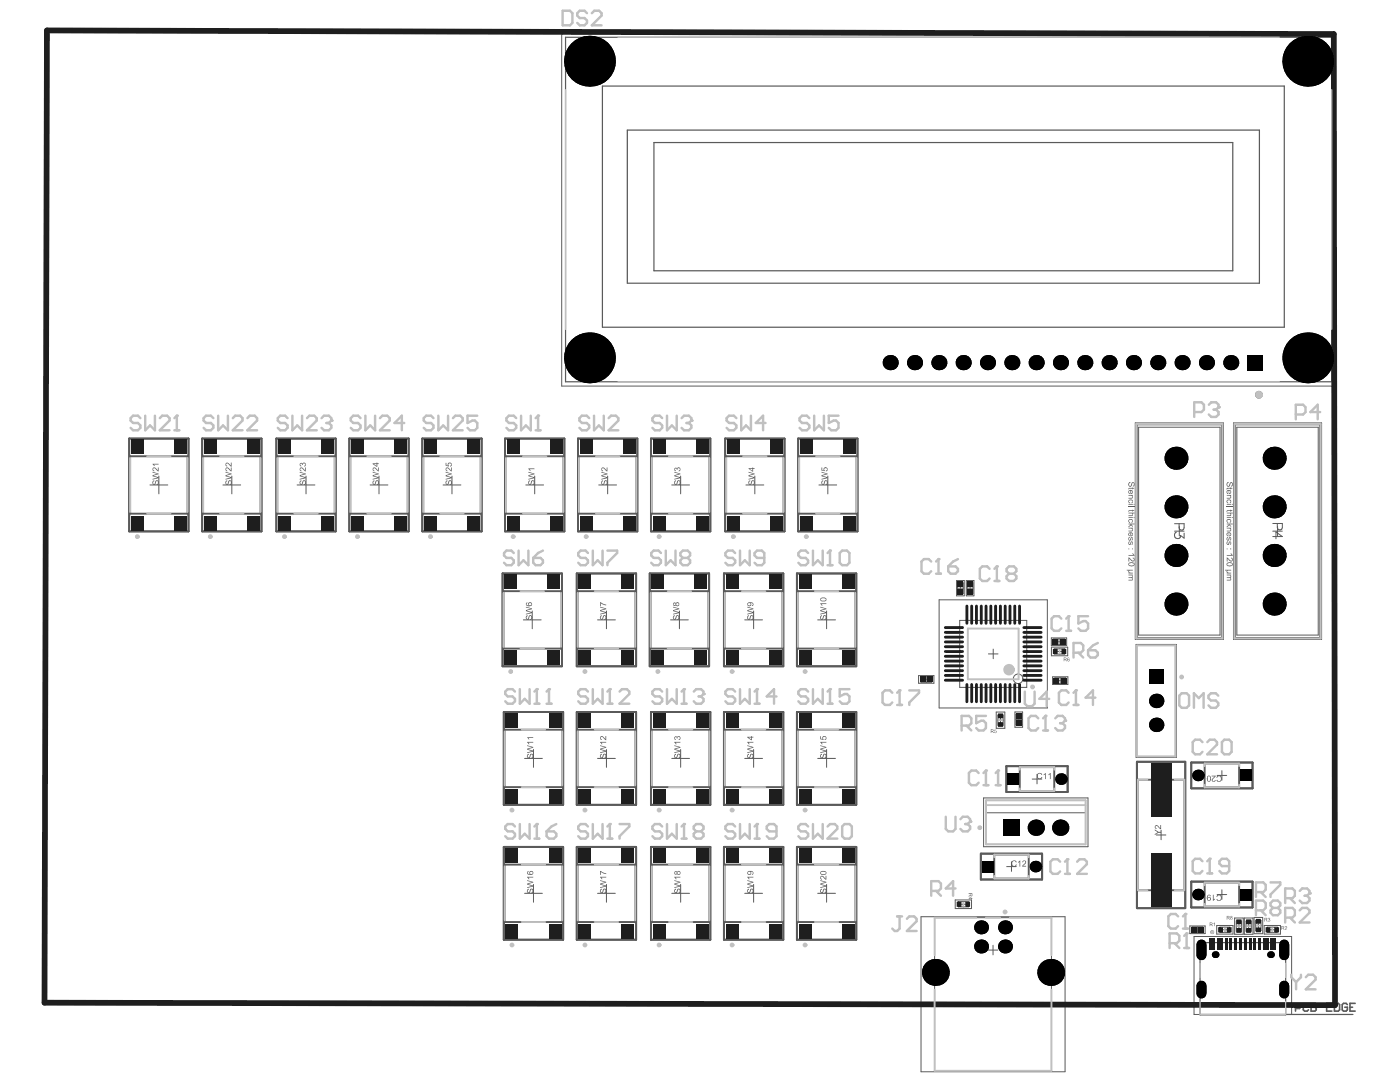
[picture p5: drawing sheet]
<svg xmlns="http://www.w3.org/2000/svg" width="279mm" height="216mm" viewBox="0 0 279 216" stroke-linecap="round" stroke-linejoin="round" font-family="sans-serif">
<g fill="none" stroke="#5a5a5a" stroke-width=".2">
<path d="M112.1 6.6h154.4v70.4h-154.4zM29.9 96.8h3.6M31.7 95v3.5M44.5 96.8h3.5M46.3 95v3.5M59.3 96.8h3.6M61.1 95v3.5M73.9 96.8h3.5M75.6 95v3.5M88.4 96.8h3.6M90.2 95v3.5M104.9 96.8h3.6"/>
<path d="M106.7 95v3.5M119.5 96.8h3.5M121.3 95v3.5M134.1 96.8h3.5M135.8 95v3.5M148.9 96.8h3.5M150.6 95v3.5M163.4 96.8h3.6M165.2 95v3.5M187.4 119.7h21.6v21.6h-21.6zM190.9 115.8h1.5v3.1h-1.5zM191.1 117.4h1.1"/>
<path d="M191.1 116.3h1.1v2.1h-1.1zM191.7 116.8v1.1M192.8 115.8h1.6v3.1h-1.6zM193 117.4h1.2M193 116.3h1.2v2.1h-1.2zM193.6 116.8v1.1M234.4 106h1.9M235.4 105v1.9M254 106h1.9M255 105v1.9M104.4 123.7h3.6M106.2 121.9v3.6"/>
<path d="M119.3 123.7h3.5M121 121.9v3.6M133.8 123.7h3.6M135.6 121.9v3.6M148.6 123.7h3.6M150.4 121.9v3.6M163.2 123.7h3.5M165 121.9v3.6M183.3 134.8h3.1v1.5h-3.1zM183.8 135h2.1v1.1h-2.1zM184.3 135.6h1.1M184.9 135v1.1"/>
<path d="M191.5 123.8h13.4v13.4h-13.4zM197.3 130.5h1.9M198.2 129.5v1.9M209.8 127.3h3.1v1.5h-3.1zM210.1 135h3v1.6h-3zM210.3 127.5h2.1v1.1h-2.1zM210.5 135.2h2.1v1.2h-2.1zM210.8 128.1h1.1M211 135.8h1.2M211.3 127.5v1.1M211.6 135.2v1.2M226.7 128.6h8.1v22.5h-8.1z"/>
<path d="M226.9 128.8h7.7v22.1h-7.7zM229.8 139.9h1.9M230.7 138.9v1.9M104.7 151.3h3.5M106.5 149.6v3.5M119.3 151.3h3.5M121 149.6v3.5M134.1 151.3h3.5M135.8 149.6v3.5M148.6 151.3h3.6M150.4 149.6v3.5M163.2 151.3h3.5"/>
<path d="M165 149.6v3.5M196.3 159.2h20.8v9.8h-20.8zM196.8 159.7h19.9v8.8h-19.9zM202.6 142.1h1.5v3h-1.5zM202.7 143.6h1.2M202.7 142.5h1.2v2.1h-1.2zM203.3 143v1.2M206 155.5h1.9M207 154.5v1.9M242.9 154.7h1.9M243.9 153.8v1.9M104.7 178.3h3.5"/>
<path d="M106.5 176.5v3.5M119.3 178.3h3.5M121 176.5v3.5M134.1 178.3h3.5M135.8 176.5v3.5M148.6 178.3h3.6M150.4 176.5v3.5M163.2 178.3h3.5M165 176.5v3.5M196.8 162.2h19.9M200.9 172.9h1.9M201.9 172v1.9"/>
<path d="M205.8 165.2h1.9M206.7 164.2v1.9M230.8 166.6h1.9M231.7 165.7v1.9M242.9 178.5h1.9M243.9 177.5v1.9M183.8 182.9h28.8v31h-28.8zM186.5 183.1h23.3v30.6h-23.3zM197.2 189.6h1.9M198.2 188.6v1.9M237.5 184.8h3v1.5h-3zM237.9 185h2.1v1.1h-2.1z"/>
<path d="M238.3 186.9h19.5v15.5h-19.5zM238.4 185.5h1.2M239 185v1.1"/>
</g>
<path d="M112.9 7.4h152.9v68.8h-152.9zM120.2 17.2h136.1v48.1h-136.1zM125.2 26h126.1v30.5h-126.1zM130.5 28.4h115.5v25.6h-115.5zM239.5 188.1h17.1v14.4h-17.1zM239.5 202.4h30.5" fill="none" stroke="#5a5a5a" stroke-width=".24"/>
<path d="M258.5 201.2h.8l.3-.2v-.5l-.3-.3h-.8v1.6M261.1 200.5l-.2-.3h-.5l-.3 .3v1l.3 .3h.5l.2-.3M261.7 200.2v1.6h.7l.3-.3v-.3l-.3-.2h-.7" fill="none" stroke="#5a5a5a" stroke-width=".32"/>
<circle cx="261.7" cy="201" r=".16" fill="#5a5a5a"/>
<path d="M261.7 200.2h.7l.3 .3v.2l-.3 .3h-.7M264.8 201h.5M265.8 200.2h-1v1.6h1M266.3 200.2h.8l.2 .3v1l-.2 .3h-.8zM268.9 200.5l-.3-.3h-.5l-.2 .3v1l.2 .3h.5l.3-.3v-.5h-.5M269.4 201h.5M270.5 200.2h-1.1v1.6h1.1" fill="none" stroke="#5a5a5a" stroke-width=".32"/>
<circle cx="241.9" cy="186" r=".19" fill="none" stroke="#5a5a5a" stroke-width=".38"/>
<circle cx="203.2" cy="135.4" r=".96" fill="none" stroke="#5a5a5a" stroke-width=".2"/>
<circle cx="251.2" cy="78.8" r=".38" fill="none" stroke="#5a5a5a" stroke-width=".77"/>
<g fill="#5a5a5a">
<path d="M253.1 183.2a.21 .21 0 0 1 .3 0 .21 .21 0 0 1 0 .3 .22 .22 0 0 1 0 .4 .22 .22 0 0 1-.4-.2l.2 .1 .2-.1v-.1l-.2-.1 .2-.3-.4 .1z"/>
<path d="M251.1 183.7h.5l-.3 .8-.1-.1 .2-.6z"/>
<path d="M256.4 184.9a.27 .27 0 0 1 .5 .1 .27 .27 0 0 1-.3 .3l-.1 .2h.4h-.5a.34 .34 0 0 0 .3-.2 .34 .34 0 0 0-.1-.4l-.1 .1z"/>
<path d="M242.2 184.3l.2-.2v.7v-.5z"/>
<path d="M198.5 145.6h.4h-.3v.2a.24 .24 0 0 1 .3 .2 .24 .24 0 0 1-.3 .2l-.2-.1 .1-.1a.17 .17 0 0 0 .3 .1 .17 .17 0 0 0 0-.2 .17 .17 0 0 0-.3 .1z"/>
<path d="M252.4 183.2v.3l.4-.2zM252.4 183.2h.3a.2 .2 0 0 1 .2 .1 .2 .2 0 0 1-.2 .2l.3 .4-.4-.4h-.2v.4z"/>
<path d="M244.9 182.9v.2h.3l.1-.1zM244.8 182.8h.4a.2 .2 0 0 1 .2 .2 .2 .2 0 0 1-.2 .2l.3 .3-.4-.3h-.2l-.1 .3z"/>
<path d="M245.6 183a.15 .15 0 0 0 .3 0 .15 .15 0 0 0-.3 0zM245.6 183.3a.16 .16 0 0 0 .3 0 .16 .16 0 0 0-.3 0zM245.6 182.9a.2 .2 0 0 1 .3-.1 .2 .2 0 0 1-.1 .3 .21 .21 0 0 1 .1 .3 .21 .21 0 0 1-.3 0 .21 .21 0 0 1 .1-.3z"/>
<path d="M250.5 183.8v.3h.3l.1-.2zM250.4 183.7h.3a.2 .2 0 0 1 .3 .2 .2 .2 0 0 1-.3 .2l.3 .4-.3-.3h-.2l-.1 .3z"/>
<path d="M255.8 184.9v.2h.4l-.1-.2zM255.7 184.8h.3a.22 .22 0 0 1 .3 .2 .22 .22 0 0 1-.2 .2l.2 .3-.3-.3h-.2l-.1 .3z"/>
<path d="M241.5 184.2v.2l.4-.1-.1-.1zM241.4 184.1l.6 .1v.2l-.2 .1 .3 .3-.4-.3h-.2l-.1 .3z"/>
<path d="M193.7 178.4l.1 .3h.1v-.3zM193.3 178.3h.7v.3a.21 .21 0 0 1-.1 .3 .21 .21 0 0 1-.2-.3l-.4 .3 .4-.4v-.1h-.4z"/>
<path d="M193.6 179v.3h.3zM193.5 178.9l.5 .5h-.7l.2-.1z"/>
<path d="M197.8 145.6v.3l.4-.1-.1-.2zM197.7 145.5l.6 .1v.3l-.2 .1 .3 .2-.4-.2h-.2l-.1 .2z"/>
<path d="M212.4 131.3v.2l.4-.1-.1-.1zM212.3 131.2l.5 .1v.2l-.2 .1 .3 .3-.3-.3h-.2l-.1 .3z"/>
<path d="M213 131.3l.3-.1 .2 .2-.4-.1v.3a.25 .25 0 0 1 .4 .1 .25 .25 0 0 1-.3 .3 .25 .25 0 0 1-.2-.3zM213.1 131.7a.17 .17 0 0 0 .3 0 .17 .17 0 0 0-.3 0z"/>
</g>
<path d="M234.4 104.5h1.9v.8a.5 .5 0 0 1-.5 .5 .5 .5 0 0 1-.5-.5v-.8M234.8 106.2a.64 .64 0 0 0-.2 1.1 .64 .64 0 0 0 1-.5l.7 .6v-1M254 104.5h1.9v.8a.5 .5 0 0 1-.5 .4 .5 .5 0 0 1-.5-.4v-.8M254 107.1h1.9l-1.3-.9v1.3" fill="none" stroke="#5a5a5a" stroke-width=".2"/>
<g fill="#5a5a5a">
<path d="M244.9 96.2l.3-.1v.2a.29 .29 0 0 0-.3 .4 .29 .29 0 0 0 .4 .2l.1-.2a.39 .39 0 0 1 .5-.5 .39 .39 0 0 1 .1 .7l-.3 .2v-.1a.27 .27 0 0 0 .2-.3 .27 .27 0 0 0-.3-.3v.2a.4 .4 0 0 1-.2 .4 .4 .4 0 0 1-.5 0l-.1-.5z"/>
<path d="M244.8 97.4l.9-.1 .3 .2h-.3v.1h-.1v-.1h-.6l-.2 .2z"/>
<path d="M244.8 98.8h.9l-.1 .1a.33 .33 0 0 1 .1 .4 .33 .33 0 0 1-.3 .2h-.6v-.2h.6a.22 .22 0 0 0 .2-.2 .22 .22 0 0 0-.3-.2h-.5z"/>
<path d="M244.8 99.8l.2-.1a.42 .42 0 0 1 .6 .1 .42 .42 0 0 1-.1 .6l-.1-.1a.25 .25 0 0 0 .1-.4 .25 .25 0 0 0-.3-.1l-.3 .2 .2 .5a.42 .42 0 0 1-.3-.7z"/>
<path d="M244.8 100.9h1.2v.2h-1.2z"/>
<path d="M244.8 101.9l.9-.2 .3 .3h-.3v.1h-.1v-.1h-.6l-.2 .2z"/>
<path d="M244.8 102.3h1.2v.1h-.4a.3 .3 0 0 1 .1 .4 .3 .3 0 0 1-.3 .2h-.6v-.2h.7l.1-.3-.8-.1z"/>
<path d="M244.8 103.8l.5-.2a.4 .4 0 0 1 .4 .3 .4 .4 0 0 1-.2 .4l-.1-.1a.26 .26 0 0 0 .1-.4 .26 .26 0 0 0-.4 0 .26 .26 0 0 0 0 .4v.1a.39 .39 0 0 1-.3-.5z"/>
<path d="M244.8 104.5h1.2v.1h-.7l.4 .4v.2l-.3-.4-.6 .4v-.2l.5-.3-.5-.1z"/>
<path d="M244.8 105.3h.9v.2h-.1a.31 .31 0 0 1 .1 .3 .31 .31 0 0 1-.3 .2h-.6v-.1h.6a.22 .22 0 0 0 .2-.3 .22 .22 0 0 0-.3-.1h-.5z"/>
<path d="M244.8 107.3l.2-.2 .1 .2a.19 .19 0 0 0-.2 .2 .19 .19 0 0 0 .3 .1 .29 .29 0 0 1 .1-.4 .29 .29 0 0 1 .4 .2v.4l-.2 .1v-.2a.18 .18 0 0 0 .1-.2 .18 .18 0 0 0-.2-.1 .3 .3 0 0 1-.2 .4 .3 .3 0 0 1-.4-.1z"/>
<path d="M244.8 108.1l.3-.1v.2a.19 .19 0 0 0-.3 .2 .21 .21 0 0 0 .4 .1v-.1a.29 .29 0 0 1 .3-.3 .29 .29 0 0 1 .3 .2 .29 .29 0 0 1-.2 .4h-.1l.1-.3-.1-.2-.2 .2a.3 .3 0 0 1-.4 .3 .3 .3 0 0 1-.1-.5z"/>
<path d="M244.8 110.7h.9l-.1-.2 .1-.1 .3 .5h-1.2z"/>
<path d="M244.8 111.2l.7 .6a.24 .24 0 0 0 .4 0 .24 .24 0 0 0-.2-.4v-.1a.4 .4 0 0 1 .2 .7 .4 .4 0 0 1-.6-.2l-.3-.4v.6h-.2z"/>
<path d="M244.5 113.7h1.2v.1h-.4a.26 .26 0 0 0-.4 .3 .26 .26 0 0 0 .4 .2h.4v.1h-.9l.1-.6h-.4z"/>
<path d="M244.8 114.7h.9l-.1 .1 .1 .1v.3l-.1 .1a.28 .28 0 0 1 .1 .3 .28 .28 0 0 1-.3 .2h-.6v-.1h.6a.19 .19 0 0 0 .2-.2 .19 .19 0 0 0-.3-.2h-.5v-.1h.6a.2 .2 0 0 0 .1-.2 .2 .2 0 0 0-.2-.2h-.5z"/>
<path d="M225.2 96.4l.4-.3v.2a.29 .29 0 0 0-.3 .4 .29 .29 0 0 0 .3 .2l.2-.3a.33 .33 0 0 1 .4-.4 .33 .33 0 0 1 .2 .5l-.1 .4h-.2v-.2a.23 .23 0 0 0 .2-.3 .23 .23 0 0 0-.4-.1v.2a.38 .38 0 0 1-.5 .4 .38 .38 0 0 1-.2-.6z"/>
<path d="M225.2 97.4l.9-.1 .3 .2h-.3v.1l-.1-.1h-.6l-.2 .2z"/>
<path d="M225.2 98.8h.9v.1h-.2l.1 .1a.32 .32 0 0 1 .1 .3 .32 .32 0 0 1-.4 .2h-.5v-.2h.5a.22 .22 0 0 0 .3-.2 .22 .22 0 0 0-.3-.2h-.5z"/>
<path d="M225.3 99.8l.1-.1a.41 .41 0 0 1 .6 .1 .41 .41 0 0 1-.2 .6v-.1a.28 .28 0 0 0 .1-.5 .28 .28 0 0 0-.4 0l-.2 .4 .3 .1-.1 .2a.43 .43 0 0 1-.2-.7z"/>
<path d="M225.2 100.9h1.2v.2h-1.2z"/>
<path d="M225.2 101.9l.9-.2 .3 .3h-.3v.1l-.1-.1h-.6l-.2 .2z"/>
<path d="M225.2 102.3h1.2v.1h-.4a.3 .3 0 0 1 .1 .4 .3 .3 0 0 1-.4 .2h-.5v-.2h.5a.21 .21 0 0 0 .3-.2 .21 .21 0 0 0-.3-.2h-.5z"/>
<path d="M225.2 103.8l.4-.2a.4 .4 0 0 1 .5 .3 .4 .4 0 0 1-.3 .4v-.1a.3 .3 0 0 0-.1-.5 .3 .3 0 0 0-.4 .2l.3 .3-.1 .1a.42 .42 0 0 1-.3-.5z"/>
<path d="M225.2 104.5h1.2v.1h-.7l.4 .4v.2l-.4-.4-.5 .4v-.2l.4-.3-.4-.1z"/>
<path d="M225.2 105.3h.9v.2h-.2h.1a.32 .32 0 0 1 0 .4 .32 .32 0 0 1-.3 .1h-.5v-.1h.5a.22 .22 0 0 0 .3-.3 .22 .22 0 0 0-.3-.1h-.5z"/>
<path d="M225.2 107.3l.2-.2 .1 .2a.19 .19 0 0 0-.2 .2 .19 .19 0 0 0 .3 .1v-.1a.29 .29 0 0 1 .3-.2 .29 .29 0 0 1 .3 .2 .29 .29 0 0 1-.3 .3l-.1-.1a.17 .17 0 0 0 .2-.2 .17 .17 0 0 0-.2-.1h-.1a.32 .32 0 0 1-.3 .5 .32 .32 0 0 1-.2-.6z"/>
<path d="M225.3 108.1l.2-.1v.2a.18 .18 0 0 0-.2 .2 .18 .18 0 0 0 .3 .1v-.1a.29 .29 0 0 1 .3-.4 .29 .29 0 0 1 .2 .5l-.2 .2-.1-.1a.18 .18 0 0 0 .2-.3 .15 .15 0 0 0-.3 0v.1a.32 .32 0 0 1-.4 .3 .32 .32 0 0 1 0-.6z"/>
<path d="M225.2 110.7h1l-.2-.2 .1-.1 .3 .5h-1.2z"/>
<path d="M225.2 111.2l.5 .4a.29 .29 0 0 0 .3 .3 .29 .29 0 0 0 .3-.3l-.3-.2 .1-.1a.4 .4 0 0 1 .2 .6 .4 .4 0 0 1-.7-.1l-.2-.4v.6h-.2z"/>
<path d="M224.9 113.7h1.2v.1h-.4a.26 .26 0 0 0-.4 .3 .26 .26 0 0 0 .4 .2h.4v.1h-.9l.1-.1-.1-.3 .1-.2h-.4z"/>
<path d="M225.2 114.7h.9l-.2 .1 .2 .1-.1 .4a.27 .27 0 0 1 .1 .4 .27 .27 0 0 1-.3 .1h-.6v-.1h.5a.19 .19 0 0 0 .3-.2 .19 .19 0 0 0-.3-.2h-.5v-.1h.6a.21 .21 0 0 0 .1-.3 .21 .21 0 0 0-.3-.1h-.4z"/>
<path d="M245.3 97.9v.5a.25 .25 0 0 0 .3-.2 .25 .25 0 0 0-.3-.3zM244.8 97.9l.3-.1a.42 .42 0 0 1 .6 .3 .42 .42 0 0 1-.5 .5v-.7a.26 .26 0 0 0-.3 .2 .26 .26 0 0 0 .2 .3v.2a.43 .43 0 0 1-.3-.7z"/>
<path d="M245.8 100.6h.2v.1h-.2zM244.8 100.6h.9v.1h-.9z"/>
<path d="M245.8 103.2h.2v.2h-.2zM244.8 103.2h.9v.2h-.9z"/>
<path d="M245.3 106.4v.5a.25 .25 0 0 0 .3-.3 .25 .25 0 0 0-.3-.2zM244.8 106.4l.3-.2a.42 .42 0 0 1 .6 .3 .42 .42 0 0 1-.5 .5v-.6a.26 .26 0 0 0-.3 .2 .26 .26 0 0 0 .2 .3v.1a.43 .43 0 0 1-.3-.6z"/>
<path d="M245.5 109.4h.2v.2h-.2zM244.8 109.4h.2v.2h-.2z"/>
<path d="M244.9 112.5a.54 .54 0 0 0 .8 .3 .26 .26 0 0 0 .2-.3 .26 .26 0 0 0-.4-.2zM244.8 112.4l.8-.2a.44 .44 0 0 1 .4 .5 .44 .44 0 0 1-.6 .3h-.2a.37 .37 0 0 1-.4-.2 .37 .37 0 0 1 0-.4z"/>
<path d="M225.7 97.9v.5a.24 .24 0 0 0 .3-.2 .24 .24 0 0 0-.3-.3zM225.3 97.9l.4-.1a.39 .39 0 0 1 .4 .4 .39 .39 0 0 1-.5 .4v-.7l-.3 .2 .2 .5-.3-.2z"/>
<path d="M226.2 100.6h.2v.1h-.2zM225.2 100.6h.9v.1h-.9z"/>
<path d="M226.2 103.2h.2v.2h-.2zM225.2 103.2h.9v.2h-.9z"/>
<path d="M225.7 106.4v.5a.24 .24 0 0 0 .3-.3 .24 .24 0 0 0-.3-.2zM225.3 106.3h.1a.41 .41 0 0 1 .7 .2 .41 .41 0 0 1-.5 .5v-.6a.25 .25 0 0 0-.3 .2 .25 .25 0 0 0 .2 .3v.1a.45 .45 0 0 1-.2-.7z"/>
<path d="M225.9 109.4h.2v.2h-.2zM225.2 109.4h.2v.2h-.2z"/>
<path d="M225.4 112.4a.46 .46 0 0 0 .2 .5 .46 .46 0 0 0 .5-.1 .27 .27 0 0 0 .2-.3 .27 .27 0 0 0-.4-.2zM225.2 112.4l.7-.2a.44 .44 0 0 1 .5 .5 .44 .44 0 0 1-.6 .3h-.1a.47 .47 0 0 1-.5-.6z"/>
</g>
<path d="M226.9 84.8h16.9v42.4h-16.9zM246.6 84.8h16.8v42.4h-16.8zM210.5 129.5h2v1h-2zM199.2 142.7h1v2h-1zM191.3 179.9h2v1.1h-2zM243.4 185h2.1v1.1h-2.1zM246.7 183.8h1.1v2h-1.1zM248.7 183.8h1v2h-1zM250.6 183.7h1.1v2h-1.1zM252.9 185h2v1.1h-2z" fill="none" stroke="#5a5a5a" stroke-width=".2"/>
<g fill="none" stroke="#5a5a5a" stroke-width=".38">
<path d="M25.8 87.5h11.8v18.5h-11.8zM40.3 87.5h11.9v18.5h-11.9zM55.1 87.5h11.9v18.5h-11.9zM69.7 87.5h11.9v18.5h-11.9zM84.3 87.5h11.8v18.5h-11.8zM100.8 87.5h11.8v18.5h-11.8zM115.3 87.5h11.9v18.5h-11.9zM129.9 87.5h11.9v18.5h-11.9zM144.7 87.5h11.9v18.5h-11.9zM159.3 87.5h11.8v18.5h-11.8zM100.3 114.4h11.8v18.5h-11.8zM115.1 114.4h11.9v18.5h-11.9z"/>
<path d="M129.7 114.4h11.8v18.5h-11.8zM144.5 114.4h11.8v18.5h-11.8zM159 114.4h11.9v18.5h-11.9zM100.5 142.1h11.9v18.5h-11.9zM115.1 142.1h11.9v18.5h-11.9zM129.9 142.1h11.9v18.5h-11.9zM144.5 142.1h11.8v18.5h-11.8zM159 142.1h11.9v18.5h-11.9zM200.8 152.9h12.3v5.1h-12.3zM226.9 152h9.6v29.2h-9.6zM237.7 152.2h12.3v5.1h-12.3zM100.5 169h11.9v18.5h-11.9z"/>
<path d="M115.1 169h11.9v18.5h-11.9zM129.9 169h11.9v18.5h-11.9zM144.5 169h11.8v18.5h-11.8zM159 169h11.9v18.5h-11.9zM195.7 170.3h12.3v5.2h-12.3zM237.7 175.9h12.3v5.2h-12.3z"/>
</g>
<g fill="#5a5a5a">
<path d="M230.5 165.5l.7 .5h.5v.2h-.5l-.7 .4v-.2l.5-.3-.5-.4z"/>
<path d="M230.6 164.7a.85 .85 0 0 1 .9 .5l.1-.6h.1v.8l-.4-.2a.34 .34 0 0 0-.3-.4 .34 .34 0 0 0-.4 .3l.2 .2v.1a.43 .43 0 0 1-.2-.7z"/>
<path d="M207.1 154.3l.6-.1 .3 .3-.2 .1a.44 .44 0 0 0-.7 0 .44 .44 0 0 0 .2 .7 .34 .34 0 0 0 .4 0 .34 .34 0 0 0 .1-.3l.2 .1-.1 .1a.59 .59 0 0 1-.8 .1 .59 .59 0 0 1-.1-.8z"/>
<path d="M208.3 154.5l.4-.3v1.3h-.1v-1l-.3 .2z"/>
<path d="M209.2 154.5l.5-.3v1.3h-.2v-1l-.2 .2z"/>
<path d="M202 171.8l.6-.1 .3 .2-.2 .2a.44 .44 0 0 0-.7-.1 .44 .44 0 0 0 .2 .7v.1a.34 .34 0 0 0 .4 0 .34 .34 0 0 0 .1-.3h.2l-.1 .2a.59 .59 0 0 1-.8 .1 .59 .59 0 0 1-.1-.9z"/>
<path d="M203.2 172l.4-.3v1.2h-.1v-1l-.3 .2z"/>
<path d="M204.1 171.8h.1a.41 .41 0 0 1 .6 .2 .41 .41 0 0 1-.4 .5l-.2 .3h.6v.1h-.8l.2-.4a.39 .39 0 0 0 .4-.3 .39 .39 0 0 0-.2-.4l-.2 .2h-.2z"/>
<path d="M59.9 96l.3-.2v.2a.25 .25 0 0 0-.3 .3 .25 .25 0 0 0 .3 .2l.1-.3a.39 .39 0 0 1 .6-.3 .39 .39 0 0 1 .1 .6l-.2 .3h-.2v-.2a.3 .3 0 0 0 .3-.3 .3 .3 0 0 0-.4-.3l-.1 .3a.33 .33 0 0 1-.2 .5 .33 .33 0 0 1-.4-.4z"/>
<path d="M59.8 94.2l1.2 .3v.1l-1 .3 1 .3v.2l-1.2 .3v-.1l1.1-.3-1.1-.3v-.2l1.1-.3-1.1-.2z"/>
<path d="M59.9 93.4l.4-.1 .6 .6v-.6h.1v.8l-.5-.3a.3 .3 0 0 0-.3-.4 .3 .3 0 0 0-.2 .4l.2 .3a.48 .48 0 0 1-.3-.7z"/>
<path d="M59.8 92.6l.3-.2 .2 .2a.37 .37 0 0 1 .7-.1 .37 .37 0 0 1-.3 .6v-.2a.25 .25 0 0 0 .2-.3 .25 .25 0 0 0-.3-.1 .25 .25 0 0 0-.2 .3h-.1a.21 .21 0 0 0-.2-.3 .21 .21 0 0 0-.2 .3 .21 .21 0 0 0 .3 .1l-.1 .2-.2-.2z"/>
<path d="M74.4 96l.3-.2v.2a.25 .25 0 0 0-.3 .4 .25 .25 0 0 0 .5 0v-.2a.39 .39 0 0 1 .5-.3 .39 .39 0 0 1 .2 .6l-.2 .3h-.2v-.2a.3 .3 0 0 0 .3-.3 .3 .3 0 0 0-.4-.3l-.1 .3a.33 .33 0 0 1-.3 .5 .33 .33 0 0 1-.3-.4z"/>
<path d="M74.4 94.2l1.2 .3v.1l-1.1 .3 1.1 .3v.2l-1.2 .3v-.1l1-.3-1-.3v-.2l1-.3-1-.2z"/>
<path d="M74.4 93.4l.5-.1 .5 .6v-.6h.2v.8l-.5-.3a.32 .32 0 0 0-.3-.4 .32 .32 0 0 0-.3 .3l.2 .4a.48 .48 0 0 1-.3-.7z"/>
<path d="M45.1 96l.2-.2v.2a.24 .24 0 0 0-.2 .4 .24 .24 0 0 0 .4 0v-.2a.39 .39 0 0 1 .6-.3 .39 .39 0 0 1 .1 .6l-.2 .3h-.2v-.2a.3 .3 0 0 0 .3-.3 .3 .3 0 0 0-.4-.3l-.1 .3a.33 .33 0 0 1-.2 .5 .33 .33 0 0 1-.4-.4z"/>
<path d="M45 94.2l1.2 .3v.1l-1.1 .3 1.1 .3v.2l-1.2 .3v-.1l1.1-.3-1.1-.3v-.2l1.1-.3-1.1-.2z"/>
<path d="M45.1 93.4l.4-.1 .6 .6v-.6h.1v.8l-.5-.3a.32 .32 0 0 0-.2-.4 .32 .32 0 0 0-.4 .3l.2 .4a.48 .48 0 0 1-.2-.7z"/>
<path d="M45.1 92.5a.56 .56 0 0 1 .8 .3l.2 .1v-.6h.1v.8l-.5-.3a.32 .32 0 0 0-.3-.3 .32 .32 0 0 0-.3 .2l.2 .4a.42 .42 0 0 1-.2-.6z"/>
<path d="M89 96l.3-.2v.2a.25 .25 0 0 0-.3 .4 .24 .24 0 0 0 .4 0l.1-.2a.39 .39 0 0 1 .5-.3 .39 .39 0 0 1 .2 .6l-.2 .3h-.2v-.2a.3 .3 0 0 0 .2-.3 .3 .3 0 0 0-.3-.3l-.1 .3a.33 .33 0 0 1-.3 .5 .33 .33 0 0 1-.4-.4z"/>
<path d="M88.9 94.2l1.3 .3v.1l-1.1 .3 1.1 .3v.2l-1.3 .3v-.1l1.1-.3-1.1-.3v-.2l1.1-.3-1.1-.2z"/>
<path d="M89 93.4l.4-.1 .6 .6v-.6h.2v.8l-.5-.3a.32 .32 0 0 0-.3-.4 .32 .32 0 0 0-.4 .3l.3 .4a.48 .48 0 0 1-.3-.7z"/>
<path d="M88.9 92.4h.2v.4l.3 .1v-.2a.39 .39 0 0 1 .3-.4 .39 .39 0 0 1 .4 .4 .39 .39 0 0 1-.3 .4v-.2a.26 .26 0 0 0 .2-.3 .26 .26 0 0 0-.4-.1 .26 .26 0 0 0 0 .4v.2l-.7-.2z"/>
<path d="M30.5 96l.3-.2v.2a.25 .25 0 0 0-.3 .4 .24 .24 0 0 0 .4 0l.1-.2a.39 .39 0 0 1 .5-.3 .39 .39 0 0 1 .2 .6l-.2 .3h-.2v-.2a.3 .3 0 0 0 .2-.3 .3 .3 0 0 0-.3-.3l-.1 .3a.33 .33 0 0 1-.3 .5 .33 .33 0 0 1-.4-.4z"/>
<path d="M30.4 94.2l1.3 .3v.1l-1.1 .3 1.1 .3v.2l-1.3 .3v-.1l1.1-.3-1.1-.3v-.2l1.1-.3-1.1-.2z"/>
<path d="M30.5 93.4l.4-.1 .6 .6v-.6h.2v.8l-.5-.3a.32 .32 0 0 0-.3-.4 .32 .32 0 0 0-.4 .3l.3 .4a.48 .48 0 0 1-.3-.7z"/>
<path d="M30.4 92.6h1.3v.1h-1l.2 .2-.2 .1z"/>
<path d="M149.2 150.6l.3-.2v.2a.24 .24 0 0 0-.3 .3 .24 .24 0 0 0 .4 .1l.1-.2a.39 .39 0 0 1 .5-.4 .39 .39 0 0 1 .2 .6l-.2 .3h-.2v-.1a.3 .3 0 0 0 .2-.4 .3 .3 0 0 0-.3-.2l-.1 .3a.33 .33 0 0 1-.3 .4 .33 .33 0 0 1-.4-.4z"/>
<path d="M149.1 148.7l1.3 .4v.1l-1.1 .3 1.1 .3v.2l-1.3 .3v-.2l1.1-.2-1.1-.3v-.2l1.1-.3-1.1-.2z"/>
<path d="M149.1 148h1.3v.2h-1l.2 .2-.2 .1z"/>
<path d="M134.6 150.6l.3-.2v.2a.24 .24 0 0 0-.3 .3 .25 .25 0 0 0 .5 .1v-.2a.39 .39 0 0 1 .5-.4 .39 .39 0 0 1 .2 .6l-.2 .3h-.2v-.1a.3 .3 0 0 0 .3-.4 .3 .3 0 0 0-.4-.2l-.1 .3a.33 .33 0 0 1-.3 .4 .33 .33 0 0 1-.3-.4z"/>
<path d="M134.6 148.7l1.2 .4v.1l-1.1 .3 1.1 .3v.2l-1.2 .3v-.2l1-.2-1-.3v-.2l1-.3-1-.2z"/>
<path d="M134.6 148h1.2v.2h-1l.2 .2-.1 .1z"/>
<path d="M134.6 147.1l.2-.2 .3 .2a.38 .38 0 0 1 .7 0 .38 .38 0 0 1-.4 .5v-.1a.25 .25 0 0 0 .3-.3 .25 .25 0 0 0-.3-.2 .25 .25 0 0 0-.2 .4h-.1a.2 .2 0 0 0-.2-.3 .2 .2 0 0 0-.2 .2 .2 .2 0 0 0 .2 .2v.1l-.3-.1z"/>
<path d="M163.8 150.6l.2-.2v.2a.24 .24 0 0 0-.2 .3 .24 .24 0 0 0 .4 .1v-.2a.39 .39 0 0 1 .6-.4 .39 .39 0 0 1 .1 .6l-.2 .3h-.2v-.1a.3 .3 0 0 0 .3-.4 .3 .3 0 0 0-.4-.2l-.1 .3a.33 .33 0 0 1-.3 .4 .33 .33 0 0 1-.3-.4z"/>
<path d="M163.7 148.7l1.2 .4v.1l-1.1 .3 1.1 .3v.2l-1.2 .3v-.2l1.1-.2-1.1-.3v-.2l1.1-.3-1.1-.2z"/>
<path d="M163.7 148h1.2v.2h-1l.2 .2-.1 .1z"/>
<path d="M163.7 146.9h.1v.5l.4 .1-.1-.2a.39 .39 0 0 1 .4-.4 .39 .39 0 0 1 .4 .3 .39 .39 0 0 1-.3 .4v-.1a.26 .26 0 0 0 .1-.4 .26 .26 0 0 0-.4-.1 .26 .26 0 0 0 0 .5v.1l-.6-.1z"/>
<path d="M119.8 150.6l.3-.2v.2a.24 .24 0 0 0-.3 .3 .25 .25 0 0 0 .5 .1v-.2a.39 .39 0 0 1 .5-.4 .39 .39 0 0 1 .2 .6l-.2 .3h-.2v-.1a.3 .3 0 0 0 .2-.4 .3 .3 0 0 0-.3-.2l-.1 .3a.33 .33 0 0 1-.3 .4 .33 .33 0 0 1-.3-.4z"/>
<path d="M119.8 148.7l1.2 .4v.1l-1.1 .3 1.1 .3v.2l-1.2 .3v-.2l1-.2-1-.3v-.2l1-.3-1-.2z"/>
<path d="M119.8 148h1.2v.2h-1l.2 .2-.1 .1z"/>
<path d="M119.8 147a.56 .56 0 0 1 .9 .4l.1 .1v-.6h.2v.8l-.5-.3a.32 .32 0 0 0-.3-.4 .32 .32 0 0 0-.3 .3l.2 .3a.42 .42 0 0 1-.3-.6z"/>
<path d="M105.3 150.6l.2-.2v.2a.24 .24 0 0 0-.2 .3 .24 .24 0 0 0 .4 .1v-.2a.39 .39 0 0 1 .6-.4 .39 .39 0 0 1 .1 .6l-.2 .3h-.2v-.1a.3 .3 0 0 0 .3-.4 .3 .3 0 0 0-.4-.2l-.1 .3a.33 .33 0 0 1-.2 .4 .33 .33 0 0 1-.4-.4z"/>
<path d="M105.2 148.7l1.2 .4v.1l-1.1 .3 1.1 .3v.2l-1.2 .3v-.2l1.1-.2-1.1-.3v-.2l1.1-.3-1.1-.2z"/>
<path d="M105.2 148h1.2v.2h-1l.2 .2-.1 .1z"/>
<path d="M105.2 147.1h1.2v.2h-1l.2 .2-.1 .1z"/>
<path d="M149.4 96l.3-.2v.2a.25 .25 0 0 0-.3 .4 .25 .25 0 0 0 .5 0v-.2a.39 .39 0 0 1 .5-.3 .39 .39 0 0 1 .2 .6l-.2 .3h-.2v-.2a.3 .3 0 0 0 .3-.3 .3 .3 0 0 0-.4-.3l-.1 .3a.33 .33 0 0 1-.3 .5 .33 .33 0 0 1-.3-.4z"/>
<path d="M149.4 94.2l1.2 .3v.1l-1.1 .3 1.1 .3v.2l-1.2 .3v-.1l1-.3-1-.3v-.2l1-.3-1-.2z"/>
<path d="M164 96l.3-.2v.2a.25 .25 0 0 0-.3 .4 .24 .24 0 0 0 .4 0l.1-.2a.39 .39 0 0 1 .5-.3 .39 .39 0 0 1 .2 .6l-.2 .3h-.2v-.2a.3 .3 0 0 0 .2-.3 .3 .3 0 0 0-.3-.3l-.1 .3a.33 .33 0 0 1-.3 .5 .33 .33 0 0 1-.4-.4z"/>
<path d="M163.9 94.2l1.3 .3v.1l-1.1 .3 1.1 .3v.2l-1.3 .3v-.1l1.1-.3-1.1-.3v-.2l1.1-.3-1.1-.2z"/>
<path d="M163.9 93.3h.2v.5l.3 .1v-.1a.41 .41 0 0 1 .3-.6 .41 .41 0 0 1 .5 .4 .41 .41 0 0 1-.4 .5v-.2a.25 .25 0 0 0 .2-.3 .25 .25 0 0 0-.4-.1 .25 .25 0 0 0 0 .4v.1l-.7-.1z"/>
<path d="M120.1 96l.2-.2v.2a.24 .24 0 0 0-.2 .4 .24 .24 0 0 0 .4 0v-.2a.39 .39 0 0 1 .6-.3 .39 .39 0 0 1 .1 .6l-.2 .3h-.2v-.2a.3 .3 0 0 0 .3-.3 .3 .3 0 0 0-.4-.3l-.1 .3a.33 .33 0 0 1-.2 .5 .33 .33 0 0 1-.4-.4z"/>
<path d="M120 94.2l1.2 .3v.1l-1 .3 1 .3v.2l-1.2 .3v-.1l1.1-.3-1.1-.3v-.2l1.1-.3-1.1-.2z"/>
<path d="M120.1 93.4l.4-.1 .6 .6v-.6h.1v.8l-.5-.3a.32 .32 0 0 0-.2-.4 .32 .32 0 0 0-.4 .3l.2 .4a.48 .48 0 0 1-.2-.7z"/>
<path d="M134.6 96l.3-.2v.2a.25 .25 0 0 0-.3 .4 .25 .25 0 0 0 .5 0v-.2a.39 .39 0 0 1 .5-.3 .39 .39 0 0 1 .2 .6l-.2 .3h-.2v-.2a.3 .3 0 0 0 .3-.3 .3 .3 0 0 0-.4-.3l-.1 .3a.33 .33 0 0 1-.3 .5 .33 .33 0 0 1-.3-.4z"/>
<path d="M134.6 94.2l1.2 .3v.1l-1.1 .3 1.1 .3v.2l-1.2 .3v-.1l1-.3-1-.3v-.2l1-.3-1-.2z"/>
<path d="M134.6 93.4l.4-.1 .2 .2a.37 .37 0 0 1 .6-.1 .37 .37 0 0 1-.2 .6l-.2 .1v-.2a.25 .25 0 0 0 .3-.3 .25 .25 0 0 0-.3-.2 .25 .25 0 0 0-.2 .4l-.1-.1a.19 .19 0 0 0-.2-.2 .19 .19 0 0 0-.2 .2 .19 .19 0 0 0 .2 .2v.2a.4 .4 0 0 1-.3-.7z"/>
<path d="M105.5 96l.3-.2v.2a.25 .25 0 0 0-.3 .4 .24 .24 0 0 0 .4 0l.1-.2a.39 .39 0 0 1 .5-.3 .39 .39 0 0 1 .2 .6l-.2 .3h-.2v-.2a.3 .3 0 0 0 .2-.3 .3 .3 0 0 0-.3-.3l-.1 .3a.33 .33 0 0 1-.3 .5 .33 .33 0 0 1-.4-.4z"/>
<path d="M105.4 94.2l1.3 .3v.1l-1.1 .3 1.1 .3v.2l-1.3 .3v-.1l1.1-.3-1.1-.3v-.2l1.1-.3-1.1-.2z"/>
<path d="M105.4 93.5h1.3v.1h-1l.2 .3-.2 .1z"/>
<path d="M163.8 122.9l.2-.1v.2a.24 .24 0 0 0-.2 .3 .24 .24 0 0 0 .4 0v-.1a.39 .39 0 0 1 .6-.4 .39 .39 0 0 1 .1 .6l-.2 .3h-.2v-.2a.3 .3 0 0 0 .3-.3 .3 .3 0 0 0-.4-.2l-.1 .3a.33 .33 0 0 1-.3 .4 .33 .33 0 0 1-.3-.4z"/>
<path d="M163.7 121.1l1.2 .3v.2l-1.1 .2 1.1 .3v.2l-1.2 .3v-.1l1.1-.3-1.1-.3v-.2l1.1-.2-1.1-.3z"/>
<path d="M163.7 120.4h1.2v.1h-1l.2 .3-.1 .1z"/>
<path d="M149.2 122.9l.3-.1v.2a.24 .24 0 0 0-.3 .3 .24 .24 0 0 0 .4 0l.1-.1a.39 .39 0 0 1 .5-.4 .39 .39 0 0 1 .2 .6l-.2 .3h-.2v-.2a.3 .3 0 0 0 .2-.3 .3 .3 0 0 0-.3-.2l-.1 .3a.33 .33 0 0 1-.3 .4 .33 .33 0 0 1-.4-.4z"/>
<path d="M149.1 121.1l1.3 .3v.2l-1.1 .2 1.1 .3v.2l-1.3 .3v-.1l1.1-.3-1.1-.3v-.2l1.1-.2-1.1-.3z"/>
<path d="M134.4 122.9l.3-.1v.2a.24 .24 0 0 0-.3 .3 .24 .24 0 0 0 .4 0l.1-.1a.39 .39 0 0 1 .5-.4 .39 .39 0 0 1 .1 .6l-.1 .3h-.2v-.2a.3 .3 0 0 0 .2-.3 .3 .3 0 0 0-.3-.2l-.1 .3a.33 .33 0 0 1-.3 .4 .33 .33 0 0 1-.4-.4z"/>
<path d="M134.3 121.1l1.2 .3v.2l-1 .2 1 .3v.2l-1.2 .3v-.1l1.1-.3-1.1-.3v-.2l1.1-.2-1.1-.3z"/>
<path d="M119.8 122.9l.3-.1v.2a.24 .24 0 0 0-.3 .3 .25 .25 0 0 0 .5 0v-.1a.39 .39 0 0 1 .5-.4 .39 .39 0 0 1 .2 .6l-.2 .3h-.2v-.2a.3 .3 0 0 0 .2-.3 .3 .3 0 0 0-.3-.2l-.1 .3a.33 .33 0 0 1-.3 .4 .33 .33 0 0 1-.3-.4z"/>
<path d="M119.8 121.1l1.2 .3v.2l-1.1 .2 1.1 .3v.2l-1.2 .3v-.1l1-.3-1-.3v-.2l1-.2-1-.3z"/>
<path d="M119.8 120.1l1.2 .5v.2l-.7-.2-.4-.3v.7h-.1z"/>
<path d="M105 122.9l.3-.1v.2a.24 .24 0 0 0-.3 .3 .24 .24 0 0 0 .4 0l.1-.1a.39 .39 0 0 1 .5-.4 .39 .39 0 0 1 .2 .6l-.2 .3h-.2v-.2a.3 .3 0 0 0 .2-.3 .3 .3 0 0 0-.3-.2l-.1 .3a.33 .33 0 0 1-.3 .4 .33 .33 0 0 1-.3-.4z"/>
<path d="M105 121.1l1.2 .3v.2l-1.1 .2 1.1 .3v.2l-1.2 .3v-.1l1-.3-1-.3v-.2l1-.2-1-.3z"/>
<path d="M163.8 177.5l.2-.2v.2a.24 .24 0 0 0-.2 .4 .24 .24 0 0 0 .4 0v-.2a.39 .39 0 0 1 .6-.4 .39 .39 0 0 1 .1 .7l-.2 .3h-.2v-.2a.3 .3 0 0 0 .3-.3 .3 .3 0 0 0-.4-.3l-.1 .3a.33 .33 0 0 1-.3 .5 .33 .33 0 0 1-.3-.4z"/>
<path d="M163.7 175.6l1.2 .4v.1l-1.1 .3 1.1 .3v.2l-1.2 .3v-.2l1.1-.2-1.1-.3v-.2l1.1-.3-1.1-.2z"/>
<path d="M163.8 174.9l.4-.1 .6 .5v-.5h.1v.7l-.5-.3a.32 .32 0 0 0-.2-.3 .32 .32 0 0 0-.4 .2l.2 .4a.48 .48 0 0 1-.2-.6z"/>
<path d="M149.2 177.5l.3-.2v.2a.25 .25 0 0 0-.3 .4 .24 .24 0 0 0 .4 0l.1-.2a.39 .39 0 0 1 .5-.4 .39 .39 0 0 1 .2 .7l-.2 .3h-.2v-.2a.3 .3 0 0 0 .2-.3 .3 .3 0 0 0-.3-.3l-.1 .3a.33 .33 0 0 1-.3 .5 .33 .33 0 0 1-.4-.4z"/>
<path d="M149.1 175.6l1.3 .4v.1l-1.1 .3 1.1 .3v.2l-1.3 .3v-.2l1.1-.2-1.1-.3v-.2l1.1-.3-1.1-.2z"/>
<path d="M149.1 175h1.3v.1h-1l.2 .2-.2 .1z"/>
<path d="M134.6 177.5l.3-.2v.2a.25 .25 0 0 0-.3 .4 .25 .25 0 0 0 .5 0v-.2a.39 .39 0 0 1 .5-.4 .39 .39 0 0 1 .2 .7l-.2 .3h-.2v-.2a.3 .3 0 0 0 .3-.3 .3 .3 0 0 0-.4-.3l-.1 .3a.33 .33 0 0 1-.3 .5 .33 .33 0 0 1-.3-.4z"/>
<path d="M134.6 175.6l1.2 .4v.1l-1.1 .3 1.1 .3v.2l-1.2 .3v-.2l1-.2-1-.3v-.2l1-.3-1-.2z"/>
<path d="M134.6 175h1.2v.1h-1l.2 .2-.1 .1z"/>
<path d="M119.8 177.5l.3-.2v.2a.25 .25 0 0 0-.3 .4 .25 .25 0 0 0 .5 0v-.2a.39 .39 0 0 1 .5-.4 .39 .39 0 0 1 .2 .7l-.2 .3h-.2v-.2a.3 .3 0 0 0 .2-.3 .3 .3 0 0 0-.3-.3l-.1 .3a.33 .33 0 0 1-.3 .5 .33 .33 0 0 1-.3-.4z"/>
<path d="M119.8 175.6l1.2 .4v.1l-1.1 .3 1.1 .3v.2l-1.2 .3v-.2l1-.2-1-.3v-.2l1-.3-1-.2z"/>
<path d="M119.8 175h1.2v.1h-1l.2 .2-.1 .1z"/>
<path d="M119.8 173.8l.6 .3 .6 .1v.2l-1.1-.4v.6h-.1z"/>
<path d="M105.3 177.5l.2-.2v.2a.24 .24 0 0 0-.2 .4 .24 .24 0 0 0 .4 0v-.2a.39 .39 0 0 1 .6-.4 .39 .39 0 0 1 .1 .7l-.2 .3h-.2v-.2a.3 .3 0 0 0 .3-.3 .3 .3 0 0 0-.4-.3l-.1 .3a.33 .33 0 0 1-.2 .5 .33 .33 0 0 1-.4-.4z"/>
<path d="M105.2 175.6l1.2 .4v.1l-1.1 .3 1.1 .3v.2l-1.2 .3v-.2l1.1-.2-1.1-.3v-.2l1.1-.3-1.1-.2z"/>
<path d="M105.2 175h1.2v.1h-1l.2 .2-.1 .1z"/>
<path d="M242.9 178.6l.4-.1a.59 .59 0 0 1 .5 .9 .59 .59 0 0 1-1 0h.1a.45 .45 0 0 0 .7 0 .45 .45 0 0 0-.1-.7 .34 .34 0 0 0-.4 0 .34 .34 0 0 0-.2 .3l-.2-.1z"/>
<path d="M242.1 178.5h.1v1l.3-.2-.3 .5z"/>
<path d="M242.9 154.8h.4a.59 .59 0 0 1 .5 .9 .59 .59 0 0 1-1 0l.1-.1a.45 .45 0 0 0 .7 .1 .45 .45 0 0 0-.1-.7v-.1a.34 .34 0 0 0-.4 0 .34 .34 0 0 0-.2 .3h-.2z"/>
<path d="M241.8 154.8h.8l-.3 .5a.32 .32 0 0 0-.3 .3 .32 .32 0 0 0 .3 .3l.3-.2a.4 .4 0 0 1-.7 .2 .4 .4 0 0 1 .2-.7l.3-.3h-.6z"/>
<path d="M74.6 92.6l.6 .4v-.4zM74.4 92.5h.8v-.2h.1v.2h.3v.1h-.3v.5h-.1l-.8-.5z"/>
<path d="M149.4 147.2l.5 .4v-.4zM149.1 147h.8v-.1h.2v.1h.3v.2h-.3v.5h-.2l-.8-.5z"/>
<path d="M149.6 93.6l.6 .4v-.4zM149.4 93.4h.8v-.1h.1v.1h.3v.2h-.3v.5h-.1z"/>
<path d="M163.8 119.5a.36 .36 0 0 0 .2 .4 .36 .36 0 0 0 .4 0 .28 .28 0 0 0 .4-.3 .28 .28 0 0 0-.4-.2zM163.8 119.3l.6-.1a.43 .43 0 0 1 .5 .6 .43 .43 0 0 1-.7 .2 .42 .42 0 0 1-.4-.2 .42 .42 0 0 1 0-.5z"/>
<path d="M149.2 120.6a.3 .3 0 0 0 .6 0 .3 .3 0 0 0-.6 0zM149.2 120.3l.5-.2a.46 .46 0 0 1 .6 .2 .46 .46 0 0 1-.1 .6l-.1-.1a.25 .25 0 0 0 .1-.4 .25 .25 0 0 0-.3-.1h-.1a.4 .4 0 0 1 0 .6 .4 .4 0 0 1-.6 0 .4 .4 0 0 1 0-.6z"/>
<path d="M134.4 120.6a.2 .2 0 0 0 .4 0 .2 .2 0 0 0-.4 0zM135 120.6a.26 .26 0 0 0 .5 0 .26 .26 0 0 0-.5 0zM134.4 120.3l.3-.1 .2 .2 .2-.2a.37 .37 0 0 1 .4 .2 .37 .37 0 0 1-.1 .5 .37 .37 0 0 1-.5-.2 .32 .32 0 0 1-.5 .1 .32 .32 0 0 1 0-.5z"/>
<path d="M105 120.3l.3-.1v.1a.28 .28 0 0 0-.2 .4 .28 .28 0 0 0 .4 .1 .38 .38 0 0 1 .1-.6 .38 .38 0 0 1 .6 .2 .38 .38 0 0 1-.4 .5l-.3 .1a.48 .48 0 0 1-.5-.7zM105.5 120.5a.27 .27 0 0 0 .5 0 .27 .27 0 0 0-.5 0z"/>
<path d="M163.8 174a.36 .36 0 0 0 .2 .5 .36 .36 0 0 0 .4-.1 .28 .28 0 0 0 .4-.3 .28 .28 0 0 0-.4-.2zM163.8 173.9l.6-.1a.43 .43 0 0 1 .5 .5 .43 .43 0 0 1-.7 .3 .42 .42 0 0 1-.4-.2 .42 .42 0 0 1 0-.5z"/>
<path d="M149.2 174.2a.3 .3 0 0 0 .6 0 .3 .3 0 0 0-.6 0zM149.1 174l.3-.2h.4a.45 .45 0 0 1 .6 .5l-.1 .2-.2 .1v-.2a.3 .3 0 0 0 .1-.4 .3 .3 0 0 0-.4-.1l.1 .3a.4 .4 0 0 1-.5 .4 .4 .4 0 0 1-.3-.6z"/>
<path d="M134.7 174.2a.21 .21 0 0 0 .4 0 .21 .21 0 0 0-.4 0zM135.2 174.2a.26 .26 0 0 0 .5 0 .26 .26 0 0 0-.5 0zM134.6 173.9l.4-.1 .1 .2a.38 .38 0 0 1 .6-.1 .38 .38 0 0 1 0 .6 .38 .38 0 0 1-.6-.1 .33 .33 0 0 1-.5 0 .33 .33 0 0 1 0-.5z"/>
<path d="M105.2 174l.2-.2 .1 .1a.28 .28 0 0 0-.1 .4 .28 .28 0 0 0 .4 .1 .38 .38 0 0 1 0-.6 .38 .38 0 0 1 .6 .2 .38 .38 0 0 1-.2 .5l-.4 .1a.45 .45 0 0 1-.5-.1 .45 .45 0 0 1-.1-.5zM105.7 174.2a.25 .25 0 0 0 .5 0 .25 .25 0 0 0-.5 0z"/>
<path d="M241 179.4a.27 .27 0 0 0 .5 0 .27 .27 0 0 0-.5 0zM241 178.6a.38 .38 0 0 1 .6 .2h-.1a.23 .23 0 0 0-.3-.2 .23 .23 0 0 0-.2 .4v.1a.4 .4 0 0 1 .7 .2 .4 .4 0 0 1-.6 .5l-.3-.4z"/>
<path d="M241 155v.3a.32 .32 0 0 0 0 .4 .32 .32 0 0 0 .4 .1l.1-.4a.33 .33 0 0 0 0-.4 .33 .33 0 0 0-.4 0zM240.9 154.9a.47 .47 0 0 1 .7 0 .47 .47 0 0 1 .1 .6l-.1 .1a.41 .41 0 0 1-.5 .4 .41 .41 0 0 1-.3-.6z"/>
</g>
<g fill="none" stroke="#5a5a5a" stroke-width=".2">
<path d="M226.6 84.4h17.6v43.2h-17.6zM227.2 85.2h16.3v41.5h-16.3zM246.2 84.4h17.6v43.2h-17.6zM246.8 85.2h16.3v41.5h-16.3zM209.8 129.1h3.3v1.8h-3.3zM210.9 130h1.1M211.5 129.5v1M198.8 142.1h1.7v3.2h-1.7zM199.2 143.7h1M199.7 143.2v1M190.6 179.6h3.3v1.7h-3.3zM192.3 179.9v1.1"/>
<path d="M191.7 180.4h1.1M242.8 184.7h3.3v1.7h-3.3zM243.9 185.5h1.1M244.5 185v1.1M246.4 183.2h1.7v3.2h-1.7zM246.7 184.8h1.1M247.3 184.3v1M248.3 183.2h1.8v3.2h-1.8zM248.7 184.8h1M249.2 184.3v1M250.3 183.1h1.7v3.2h-1.7zM250.6 184.7h1.1"/>
<path d="M251.1 184.2v1M252.3 184.7h3.2v1.7h-3.2zM253.4 185.5h1M253.9 185v1.1"/>
</g>
<g fill="none" stroke="#5a5a5a" stroke-width=".38">
<path d="M25.8 87.5h11.8v18.5h-11.8zM26 91h11.4v11.5h-11.4zM40.3 87.5h11.9v18.5h-11.9zM40.5 91h11.5v11.5h-11.5zM55.1 87.5h11.9v18.5h-11.9zM55.3 91h11.5v11.5h-11.5zM69.7 87.5h11.9v18.5h-11.9zM69.9 91h11.5v11.5h-11.5zM84.3 87.5h11.8v18.5h-11.8zM84.5 91h11.4v11.5h-11.4zM100.8 87.5h11.8v18.5h-11.8zM101 91h11.4v11.5h-11.4z"/>
<path d="M115.3 87.5h11.9v18.5h-11.9zM115.5 91h11.5v11.5h-11.5zM129.9 87.5h11.9v18.5h-11.9zM130.1 91h11.5v11.5h-11.5zM144.7 87.5h11.9v18.5h-11.9zM144.9 91h11.5v11.5h-11.5zM159.3 87.5h11.8v18.5h-11.8zM159.5 91h11.4v11.5h-11.4zM100.3 114.4h11.8v18.5h-11.8zM100.5 118h11.5v11.4h-11.5zM115.1 114.4h11.9v18.5h-11.9zM115.3 118h11.5v11.4h-11.5z"/>
<path d="M129.7 114.4h11.8v18.5h-11.8zM129.9 118h11.4v11.4h-11.4zM144.5 114.4h11.8v18.5h-11.8zM144.7 118h11.4v11.4h-11.4zM159 114.4h11.9v18.5h-11.9zM159.2 118h11.5v11.4h-11.5zM100.5 142.1h11.9v18.5h-11.9zM100.7 145.6h11.5v11.5h-11.5zM115.1 142.1h11.9v18.5h-11.9zM115.3 145.6h11.5v11.5h-11.5zM129.9 142.1h11.9v18.5h-11.9zM130.1 145.6h11.5v11.5h-11.5z"/>
<path d="M144.5 142.1h11.8v18.5h-11.8zM144.7 145.6h11.4v11.5h-11.4zM159 142.1h11.9v18.5h-11.9zM159.2 145.6h11.5v11.5h-11.5zM200.8 152.9h12.3v5.1h-12.3zM203.5 153.1h6.9v4.7h-6.9zM226.9 152h9.6v29.2h-9.6zM227.1 155.6h9.3v22h-9.3zM237.7 152.2h12.3v5.1h-12.3zM240.4 152.3h6.9v4.8h-6.9zM100.5 169h11.9v18.5h-11.9zM100.7 172.5h11.5v11.5h-11.5z"/>
<path d="M115.1 169h11.9v18.5h-11.9zM115.3 172.5h11.5v11.5h-11.5zM129.9 169h11.9v18.5h-11.9zM130.1 172.5h11.5v11.5h-11.5zM144.5 169h11.8v18.5h-11.8zM144.7 172.5h11.4v11.5h-11.4zM159 169h11.9v18.5h-11.9zM159.2 172.5h11.5v11.5h-11.5zM195.7 170.3h12.3v5.2h-12.3zM198.4 170.5h6.9v4.8h-6.9zM237.7 175.9h12.3v5.2h-12.3zM240.4 176.1h6.9v4.8h-6.9z"/>
</g>
<g fill="#000">
<circle cx="117.6" cy="12.2" r="5.1"/>
<circle cx="261" cy="12.2" r="5.1"/>
<circle cx="117.6" cy="71.4" r="5.1"/>
<circle cx="177.7" cy="72.4" r="1.51"/>
<circle cx="182.5" cy="72.4" r="1.51"/>
<circle cx="187.4" cy="72.4" r="1.51"/>
<circle cx="192.2" cy="72.4" r="1.51"/>
<circle cx="197.1" cy="72.4" r="1.51"/>
<circle cx="201.9" cy="72.4" r="1.51"/>
<circle cx="206.8" cy="72.4" r="1.51"/>
<circle cx="211.6" cy="72.4" r="1.51"/>
<circle cx="216.5" cy="72.4" r="1.51"/>
<circle cx="221.4" cy="72.4" r="1.51"/>
<circle cx="226.2" cy="72.4" r="1.51"/>
<circle cx="231.1" cy="72.4" r="1.51"/>
<circle cx="235.9" cy="72.4" r="1.51"/>
<circle cx="240.8" cy="72.4" r="1.51"/>
<circle cx="245.6" cy="72.4" r="1.51"/>
<circle cx="261" cy="71.4" r="5.1"/>
<circle cx="234.7" cy="91.4" r="2.3"/>
<circle cx="254.3" cy="91.4" r="2.3"/>
<circle cx="234.7" cy="110.8" r="2.3"/>
<circle cx="234.7" cy="101.1" r="2.3"/>
<circle cx="254.3" cy="101.1" r="2.3"/>
<circle cx="254.3" cy="110.8" r="2.3"/>
<circle cx="230.7" cy="139.9" r="1.43"/>
<circle cx="234.7" cy="120.5" r="2.3"/>
<circle cx="254.3" cy="120.5" r="2.3"/>
<circle cx="211.7" cy="155.5" r="1.15"/>
<circle cx="230.7" cy="144.6" r="1.43"/>
<circle cx="239.1" cy="154.7" r="1.15"/>
<circle cx="206.6" cy="172.9" r="1.15"/>
<circle cx="206.7" cy="165.2" r="1.63"/>
<circle cx="211.6" cy="165.2" r="1.63"/>
<circle cx="239.1" cy="178.5" r="1.15"/>
<circle cx="186.7" cy="194" r="2.68"/>
<circle cx="195.8" cy="188.9" r="1.39"/>
<circle cx="195.8" cy="185" r="1.39"/>
<circle cx="200.6" cy="185" r="1.39"/>
<circle cx="200.6" cy="188.9" r="1.39"/>
<circle cx="209.7" cy="194" r="2.68"/>
<circle cx="242.5" cy="190.5" r=".67"/>
<circle cx="253.6" cy="190.5" r=".67"/>
</g>
<g fill="#000">
<path d="M249 70.9h3v3h-3z" fill-rule="evenodd"/>
<path d="M249 70.9h3v3h-3z" fill-rule="evenodd"/>
<path d="M229.3 133.7h2.9v2.8h-2.9z" fill-rule="evenodd"/>
<path d="M229.3 133.7h2.9v2.8h-2.9z" fill-rule="evenodd"/>
<path d="M201 154.3h2.3v2.3h-2.3z" fill-rule="evenodd"/>
<path d="M201 154.3h2.3v2.3h-2.3z" fill-rule="evenodd"/>
<path d="M247.5 153.6h2.3v2.3h-2.3z" fill-rule="evenodd"/>
<path d="M247.5 153.6h2.3v2.3h-2.3z" fill-rule="evenodd"/>
<path d="M195.9 171.8h2.3v2.3h-2.3z" fill-rule="evenodd"/>
<path d="M195.9 171.8h2.3v2.3h-2.3z" fill-rule="evenodd"/>
<path d="M200.2 163.5h3.3v3.3h-3.3z" fill-rule="evenodd"/>
<path d="M200.2 163.5h3.3v3.3h-3.3z" fill-rule="evenodd"/>
<path d="M247.5 177.3h2.3v2.3h-2.3z" fill-rule="evenodd"/>
<path d="M247.5 177.3h2.3v2.3h-2.3z" fill-rule="evenodd"/>
</g>
<path d="M239.8 188.5v2.1M239.8 196.7v1.5M256.3 188.5v2.1M256.3 196.7v1.5" fill="none" stroke="#000" stroke-width="2"/>
<path d="M9.4 6.1l256.8 .7 .2 193.8-257.5-.5z" fill="none" stroke="#1e1e1e" stroke-width="1.1"/>
<g fill="#1e1e1e">
<path d="M250.6 185.2l.1-.1h.8l.2 .1v.7l-.2 .1h-.8l-.1-.1z" fill-rule="evenodd"/>
<path d="M250.6 183.5l.1-.1h.8l.2 .1v.7l-.2 .1h-.8l-.1-.1z" fill-rule="evenodd"/>
<path d="M252 187.3h1.2v2.2h-1.2z" fill-rule="evenodd"/>
<path d="M242.9 187.3h1.1v2.2h-1.1z" fill-rule="evenodd"/>
<path d="M251.1 187.3h.6v2.2h-.6z" fill-rule="evenodd"/>
<path d="M250.1 187.3h.6v2.2h-.6z" fill-rule="evenodd"/>
<path d="M249.2 187.3h.6v2.2h-.6z" fill-rule="evenodd"/>
<path d="M244.4 187.3h.6v2.2h-.6z" fill-rule="evenodd"/>
<path d="M245.4 187.3h.5v2.2h-.5z" fill-rule="evenodd"/>
<path d="M246.3 187.3h.6v2.2h-.6z" fill-rule="evenodd"/>
<path d="M247.3 187.3h.5v2.2h-.5z" fill-rule="evenodd"/>
<path d="M248.2 187.3h.6v2.2h-.6z" fill-rule="evenodd"/>
<path d="M253.6 187.3h1.1v2.2h-1.1z" fill-rule="evenodd"/>
<path d="M241.3 187.3h1.2v2.2h-1.2z" fill-rule="evenodd"/>
<path d="M252.6 185.1l.1-.1h.7l.1 .1v.8l-.1 .2h-.7l-.1-.2z" fill-rule="evenodd"/>
<path d="M239.2 185h1.1v1h-1.1z" fill-rule="evenodd"/>
<path d="M246.8 185.2h.9l.1 .1v.7l-.1 .1h-.9l-.1-.1v-.7z" fill-rule="evenodd"/>
<path d="M248.8 185.2h.8l.1 .1v.7l-.1 .1h-.8l-.1-.1v-.7z" fill-rule="evenodd"/>
<path d="M254.3 185.1l.1-.1h.7l.2 .1v.8l-.2 .2h-.7l-.1-.2z" fill-rule="evenodd"/>
<path d="M243.1 185.1l.1-.1h.7l.2 .1v.8l-.2 .2h-.7l-.1-.2z" fill-rule="evenodd"/>
<path d="M237.7 185h1.1v1h-1.1z" fill-rule="evenodd"/>
<path d="M191.2 116.1h1v1.1h-1z" fill-rule="evenodd"/>
<path d="M183.6 135.1h1.1v1h-1.1z" fill-rule="evenodd"/>
<path d="M193.1 116.1h1v1.1h-1z" fill-rule="evenodd"/>
<path d="M211.5 127.5h1.1v1.1h-1.1z" fill-rule="evenodd"/>
<path d="M211.8 135.3h1.1v1h-1.1z" fill-rule="evenodd"/>
<path d="M202.8 143.8h1v1.1h-1z" fill-rule="evenodd"/>
<path d="M199.2 144.2l.1-.1h.8l.1 .1v.7l-.1 .1h-.8l-.1-.1z" fill-rule="evenodd"/>
</g>
<g fill="#1e1e1e">
<path d="M250.6 185.9l.1 .1z"/>
<path d="M251.5 185.9h.2l-.2 .1z"/>
<path d="M251.5 185.1l.2 .1z"/>
<path d="M250.6 185.1l.1 .1z"/>
<path d="M250.6 184.2l.1 .1z"/>
<path d="M251.5 184.2h.2l-.2 .1z"/>
<path d="M251.5 183.4l.2 .1z"/>
<path d="M250.6 183.4l.1 .1z"/>
<path d="M253.4 185.9h.1l-.1 .2z"/>
<path d="M253.4 185l.1 .1z"/>
<path d="M252.6 185l.1 .1z"/>
<path d="M252.6 185.9l.1 .2z"/>
<path d="M247.7 185.2l.1 .1z"/>
<path d="M246.8 185.2v.1z"/>
<path d="M246.7 186l.1 .1z"/>
<path d="M247.7 186h.1l-.1 .1z"/>
<path d="M249.6 185.2l.1 .1z"/>
<path d="M248.7 185.2l.1 .1z"/>
<path d="M248.7 186l.1 .1z"/>
<path d="M249.6 186h.1l-.1 .1z"/>
<path d="M255.1 185.9h.2l-.2 .2z"/>
<path d="M255.1 185l.2 .1z"/>
<path d="M254.3 185l.1 .1z"/>
<path d="M254.3 185.9l.1 .2z"/>
<path d="M243.1 185l.1 .1z"/>
<path d="M243.1 185.9l.1 .2z"/>
<path d="M243.9 185.9h.2l-.2 .2z"/>
<path d="M243.9 185l.2 .1z"/>
<path d="M199.2 144.9l.1 .1z"/>
<path d="M200.1 144.9h.1l-.1 .1z"/>
<path d="M200.1 144.1l.1 .1z"/>
<path d="M199.2 144.1l.1 .1z"/>
</g>
<path d="M188.7 134.8h3.4M193.9 120.9v3.5M202.5 136.6v3.4M204.3 129h3.5" fill="none" stroke="#1e1e1e" stroke-width=".57"/>
<g fill="#1e1e1e">
<path d="M246.7 183.6l.1-.1h.9l.1 .1v.7l-.1 .1h-.9l-.1-.1z" fill-rule="evenodd"/>
<path d="M248.7 183.6l.1-.1h.8l.1 .1v.7l-.1 .1h-.8l-.1-.1z" fill-rule="evenodd"/>
<path d="M244.8 185.1l.2-.1h.7l.1 .1v.8l-.1 .2h-.7l-.2-.2z" fill-rule="evenodd"/>
</g>
<g fill="#1e1e1e">
<path d="M247.7 183.5l.1 .1z"/>
<path d="M246.8 183.5v.1z"/>
<path d="M246.7 184.3l.1 .1z"/>
<path d="M247.7 184.3h.1l-.1 .1z"/>
<path d="M249.6 183.5l.1 .1z"/>
<path d="M248.7 183.5l.1 .1z"/>
<path d="M248.7 184.3l.1 .1z"/>
<path d="M249.6 184.3h.1l-.1 .1z"/>
<path d="M244.9 185l.1 .1z"/>
<path d="M244.8 185.9l.2 .2z"/>
<path d="M245.7 185.9h.1l-.1 .2z"/>
<path d="M245.7 185l.1 .1z"/>
</g>
<g fill="none" stroke="#1e1e1e" stroke-width=".57">
<path d="M188.7 135.7h3.4M188.7 133.8h3.4M188.7 132.9h3.4M188.7 131.9h3.4M188.7 131h3.4M188.7 130h3.4M188.7 129h3.4M188.7 128.1h3.4M188.7 127.1h3.4M188.7 126.2h3.4M188.7 125.2h3.4M193 120.9v3.5"/>
<path d="M193 136.6v3.4M193.9 136.6v3.4M194.9 120.9v3.5M194.9 136.6v3.4M195.8 120.9v3.5M195.8 136.6v3.4M196.8 120.9v3.5M196.8 136.6v3.4M197.7 120.9v3.5M197.7 136.6v3.4M198.7 120.9v3.5M198.7 136.6v3.4"/>
<path d="M199.7 120.9v3.5M199.7 136.6v3.4M200.6 120.9v3.5M200.6 136.6v3.4M201.6 120.9v3.5M201.6 136.6v3.4M202.5 120.9v3.5M203.5 120.9v3.5M203.5 136.6v3.4M204.3 135.7h3.5M204.3 133.8h3.5M204.3 132.9h3.5"/>
<path d="M204.3 131.9h3.5M204.3 131h3.5M204.3 130h3.5M204.3 128.1h3.5M204.3 127.1h3.5M204.3 126.2h3.5M204.3 125.2h3.5M204.3 134.8h3.5"/>
</g>
<g fill="#1e1e1e">
<path d="M190.9 180l.1-.1h.8l.1 .1v.8l-.1 .2h-.8l-.1-.2z" fill-rule="evenodd"/>
<path d="M193.1 117.6h1v1.1h-1z" fill-rule="evenodd"/>
<path d="M185 135.1h1.2v1h-1.2z" fill-rule="evenodd"/>
<path d="M191.2 117.6h1v1.1h-1z" fill-rule="evenodd"/>
<path d="M210 127.5h1.2v1.1h-1.2z" fill-rule="evenodd"/>
<path d="M210.3 135.3h1.1v1h-1.1z" fill-rule="evenodd"/>
<path d="M202.8 142.3h1v1.1h-1z" fill-rule="evenodd"/>
<path d="M229.7 152.2h4v10.7h-4z" fill-rule="evenodd"/>
<path d="M229.7 170.3h4v10.7h-4z" fill-rule="evenodd"/>
<path d="M64.1 87.7h2.5v3h-2.5z" fill-rule="evenodd"/>
<path d="M64.1 102.9h2.5v2.9h-2.5z" fill-rule="evenodd"/>
<path d="M55.5 87.7h2.5v3h-2.5z" fill-rule="evenodd"/>
<path d="M55.5 102.9h2.5v2.9h-2.5z" fill-rule="evenodd"/>
<path d="M78.7 87.7h2.5v3h-2.5z" fill-rule="evenodd"/>
<path d="M78.7 102.9h2.5v2.9h-2.5z" fill-rule="evenodd"/>
<path d="M70.1 87.7h2.5v3h-2.5z" fill-rule="evenodd"/>
<path d="M70.1 102.9h2.5v2.9h-2.5z" fill-rule="evenodd"/>
<path d="M49.3 87.7h2.5v3h-2.5z" fill-rule="evenodd"/>
<path d="M49.3 102.9h2.5v2.9h-2.5z" fill-rule="evenodd"/>
<path d="M40.7 87.7h2.5v3h-2.5z" fill-rule="evenodd"/>
<path d="M40.7 102.9h2.5v2.9h-2.5z" fill-rule="evenodd"/>
<path d="M93.3 87.7h2.4v3h-2.4z" fill-rule="evenodd"/>
<path d="M93.3 102.9h2.4v2.9h-2.4z" fill-rule="evenodd"/>
<path d="M84.7 87.7h2.4v3h-2.4z" fill-rule="evenodd"/>
<path d="M84.7 102.9h2.4v2.9h-2.4z" fill-rule="evenodd"/>
<path d="M192.6 180l.2-.1h.7l.1 .1v.8l-.1 .2h-.7l-.2-.2z" fill-rule="evenodd"/>
<path d="M199.2 142.5l.1-.1h.8l.1 .1v.7l-.1 .1h-.8l-.1-.1z" fill-rule="evenodd"/>
<path d="M210.1 129.6l.1-.1h.8l.1 .1v.8l-.1 .1h-.8l-.1-.1z" fill-rule="evenodd"/>
<path d="M211.8 129.6l.2-.1h.7l.1 .1v.8l-.1 .1h-.7l-.2-.1z" fill-rule="evenodd"/>
<path d="M34.8 87.7h2.4v3h-2.4z" fill-rule="evenodd"/>
<path d="M34.8 102.9h2.4v2.9h-2.4z" fill-rule="evenodd"/>
<path d="M26.2 87.7h2.4v3h-2.4z" fill-rule="evenodd"/>
<path d="M26.2 102.9h2.4v2.9h-2.4z" fill-rule="evenodd"/>
<path d="M153.5 142.3h2.4v2.9h-2.4z" fill-rule="evenodd"/>
<path d="M153.5 157.4h2.4v3h-2.4z" fill-rule="evenodd"/>
<path d="M144.9 142.3h2.4v2.9h-2.4z" fill-rule="evenodd"/>
<path d="M144.9 157.4h2.4v3h-2.4z" fill-rule="evenodd"/>
<path d="M138.9 142.3h2.5v2.9h-2.5z" fill-rule="evenodd"/>
<path d="M138.9 157.4h2.5v3h-2.5z" fill-rule="evenodd"/>
<path d="M130.3 142.3h2.5v2.9h-2.5z" fill-rule="evenodd"/>
<path d="M130.3 157.4h2.5v3h-2.5z" fill-rule="evenodd"/>
<path d="M168 142.3h2.5v2.9h-2.5z" fill-rule="evenodd"/>
<path d="M168 157.4h2.5v3h-2.5z" fill-rule="evenodd"/>
<path d="M159.4 142.3h2.5v2.9h-2.5z" fill-rule="evenodd"/>
<path d="M159.4 157.4h2.5v3h-2.5z" fill-rule="evenodd"/>
<path d="M124.1 142.3h2.5v2.9h-2.5z" fill-rule="evenodd"/>
<path d="M124.1 157.4h2.5v3h-2.5z" fill-rule="evenodd"/>
<path d="M115.5 142.3h2.5v2.9h-2.5z" fill-rule="evenodd"/>
<path d="M115.5 157.4h2.5v3h-2.5z" fill-rule="evenodd"/>
<path d="M109.5 142.3h2.5v2.9h-2.5z" fill-rule="evenodd"/>
<path d="M109.5 157.4h2.5v3h-2.5z" fill-rule="evenodd"/>
<path d="M100.9 142.3h2.5v2.9h-2.5z" fill-rule="evenodd"/>
<path d="M100.9 157.4h2.5v3h-2.5z" fill-rule="evenodd"/>
<path d="M153.7 87.7h2.5v3h-2.5z" fill-rule="evenodd"/>
<path d="M153.7 102.9h2.5v2.9h-2.5z" fill-rule="evenodd"/>
<path d="M145.1 87.7h2.5v3h-2.5z" fill-rule="evenodd"/>
<path d="M145.1 102.9h2.5v2.9h-2.5z" fill-rule="evenodd"/>
<path d="M168.3 87.7h2.5v3h-2.5z" fill-rule="evenodd"/>
<path d="M168.3 102.9h2.5v2.9h-2.5z" fill-rule="evenodd"/>
<path d="M159.7 87.7h2.4v3h-2.4z" fill-rule="evenodd"/>
<path d="M159.7 102.9h2.4v2.9h-2.4z" fill-rule="evenodd"/>
<path d="M124.3 87.7h2.5v3h-2.5z" fill-rule="evenodd"/>
<path d="M124.3 102.9h2.5v2.9h-2.5z" fill-rule="evenodd"/>
<path d="M115.7 87.7h2.5v3h-2.5z" fill-rule="evenodd"/>
<path d="M115.7 102.9h2.5v2.9h-2.5z" fill-rule="evenodd"/>
<path d="M138.9 87.7h2.5v3h-2.5z" fill-rule="evenodd"/>
<path d="M138.9 102.9h2.5v2.9h-2.5z" fill-rule="evenodd"/>
<path d="M130.3 87.7h2.5v3h-2.5z" fill-rule="evenodd"/>
<path d="M130.3 102.9h2.5v2.9h-2.5z" fill-rule="evenodd"/>
<path d="M109.8 87.7h2.5v3h-2.5z" fill-rule="evenodd"/>
<path d="M109.8 102.9h2.5v2.9h-2.5z" fill-rule="evenodd"/>
<path d="M101.2 87.7h2.4v3h-2.4z" fill-rule="evenodd"/>
<path d="M101.2 102.9h2.4v2.9h-2.4z" fill-rule="evenodd"/>
<path d="M168 114.6h2.5v3h-2.5z" fill-rule="evenodd"/>
<path d="M168 129.8h2.5v3h-2.5z" fill-rule="evenodd"/>
<path d="M159.4 114.6h2.5v3h-2.5z" fill-rule="evenodd"/>
<path d="M159.4 129.8h2.5v3h-2.5z" fill-rule="evenodd"/>
<path d="M153.5 114.6h2.4v3h-2.4z" fill-rule="evenodd"/>
<path d="M153.5 129.8h2.4v3h-2.4z" fill-rule="evenodd"/>
<path d="M144.9 114.6h2.4v3h-2.4z" fill-rule="evenodd"/>
<path d="M144.9 129.8h2.4v3h-2.4z" fill-rule="evenodd"/>
<path d="M138.7 114.6h2.4v3h-2.4z" fill-rule="evenodd"/>
<path d="M138.7 129.8h2.4v3h-2.4z" fill-rule="evenodd"/>
<path d="M130.1 114.6h2.4v3h-2.4z" fill-rule="evenodd"/>
<path d="M130.1 129.8h2.4v3h-2.4z" fill-rule="evenodd"/>
<path d="M124.1 114.6h2.5v3h-2.5z" fill-rule="evenodd"/>
<path d="M124.1 129.8h2.5v3h-2.5z" fill-rule="evenodd"/>
<path d="M115.5 114.6h2.5v3h-2.5z" fill-rule="evenodd"/>
<path d="M115.5 129.8h2.5v3h-2.5z" fill-rule="evenodd"/>
<path d="M109.3 114.6h2.5v3h-2.5z" fill-rule="evenodd"/>
<path d="M109.3 129.8h2.5v3h-2.5z" fill-rule="evenodd"/>
<path d="M100.7 114.6h2.5v3h-2.5z" fill-rule="evenodd"/>
<path d="M100.7 129.8h2.5v3h-2.5z" fill-rule="evenodd"/>
<path d="M168 169.2h2.5v2.9h-2.5z" fill-rule="evenodd"/>
<path d="M168 184.4h2.5v2.9h-2.5z" fill-rule="evenodd"/>
<path d="M159.4 169.2h2.5v2.9h-2.5z" fill-rule="evenodd"/>
<path d="M159.4 184.4h2.5v2.9h-2.5z" fill-rule="evenodd"/>
<path d="M153.5 169.2h2.4v2.9h-2.4z" fill-rule="evenodd"/>
<path d="M153.5 184.4h2.4v2.9h-2.4z" fill-rule="evenodd"/>
<path d="M144.9 169.2h2.4v2.9h-2.4z" fill-rule="evenodd"/>
<path d="M144.9 184.4h2.4v2.9h-2.4z" fill-rule="evenodd"/>
<path d="M138.9 169.2h2.5v2.9h-2.5z" fill-rule="evenodd"/>
<path d="M138.9 184.4h2.5v2.9h-2.5z" fill-rule="evenodd"/>
<path d="M130.3 169.2h2.5v2.9h-2.5z" fill-rule="evenodd"/>
<path d="M130.3 184.4h2.5v2.9h-2.5z" fill-rule="evenodd"/>
<path d="M124.1 169.2h2.5v2.9h-2.5z" fill-rule="evenodd"/>
<path d="M124.1 184.4h2.5v2.9h-2.5z" fill-rule="evenodd"/>
<path d="M115.5 169.2h2.5v2.9h-2.5z" fill-rule="evenodd"/>
<path d="M115.5 184.4h2.5v2.9h-2.5z" fill-rule="evenodd"/>
<path d="M109.5 169.2h2.5v2.9h-2.5z" fill-rule="evenodd"/>
<path d="M109.5 184.4h2.5v2.9h-2.5z" fill-rule="evenodd"/>
<path d="M100.9 169.2h2.5v2.9h-2.5z" fill-rule="evenodd"/>
<path d="M100.9 184.4h2.5v2.9h-2.5z" fill-rule="evenodd"/>
</g>
<g fill="#1e1e1e">
<path d="M191.8 180.8h.1l-.1 .2z"/>
<path d="M191.8 179.9l.1 .1z"/>
<path d="M191 179.9v.1z"/>
<path d="M190.9 180.8l.1 .2z"/>
<path d="M193.5 180.8h.1l-.1 .2z"/>
<path d="M193.5 179.9l.1 .1z"/>
<path d="M192.7 179.9l.1 .1z"/>
<path d="M192.6 180.8l.2 .2z"/>
<path d="M199.2 143.2l.1 .1z"/>
<path d="M200.1 143.2h.1l-.1 .1z"/>
<path d="M200.1 142.4l.1 .1z"/>
<path d="M199.2 142.4l.1 .1z"/>
<path d="M211 130.4h.1l-.1 .1z"/>
<path d="M211 129.5l.1 .1z"/>
<path d="M210.2 129.5v.1z"/>
<path d="M210.1 130.4l.1 .1z"/>
<path d="M212.7 130.4h.1l-.1 .1z"/>
<path d="M212.7 129.5l.1 .1z"/>
<path d="M211.9 129.5l.1 .1z"/>
<path d="M211.8 130.4l.2 .1z"/>
</g>
<path d="M211.5 129.6v.8M199.3 143.7h.8M192.3 180.1v.7M244.5 185.1v.8M246.9 184.8h.7M248.8 184.8h.8M250.8 184.7h.7M253.9 185.1v.8" fill="none" stroke="#c0c0c0" stroke-width=".29"/>
<path d="M112.9 17.9v47.8M123.3 7.4h132M265.8 17.9v47.8M123.3 76.2h132M239.5 199.8v2.6h17.1v-2.6M239.5 192.2v2.9M256.6 192.2v2.9" fill="none" stroke="#c0c0c0" stroke-width=".24"/>
<g fill="none" stroke="#c0c0c0" stroke-width=".38">
<path d="M26 91.4v10.8M29.4 91h4.6M37.4 91.4v10.8M40.5 91.4v10.8M43.9 91h4.7M52 91.4v10.8M55.3 91.4v10.8M58.7 91h4.7M66.8 91.4v10.8M69.9 91.4v10.8M73.3 91h4.7M81.4 91.4v10.8"/>
<path d="M84.5 91.4v10.8M87.9 91h4.6M95.9 91.4v10.8M101 91.4v10.8M104.4 91h4.6M112.4 91.4v10.8M115.5 91.4v10.8M118.9 91h4.7M127 91.4v10.8M130.1 91.4v10.8M133.5 91h4.7M141.6 91.4v10.8"/>
<path d="M144.9 91.4v10.8M148.3 91h4.7M156.4 91.4v10.8M159.5 91.4v10.8M162.9 91h4.6M170.9 91.4v10.8M226.8 84.6h17.2v42.8h-17.2zM246.4 84.6h17.2v42.8h-17.2zM29.4 102.5h4.6M43.9 102.5h4.7M58.7 102.5h4.7M73.3 102.5h4.7"/>
<path d="M87.9 102.5h4.6M100.5 118.3v10.8M103.9 118h4.7M104.4 102.5h4.6M112 118.3v10.8M115.3 118.3v10.8M118.7 118h4.7M118.9 102.5h4.7M126.8 118.3v10.8M129.9 118.3v10.8M133.3 118h4.6M133.5 102.5h4.7"/>
<path d="M141.3 118.3v10.8M144.7 118.3v10.8M148.1 118h4.6M148.3 102.5h4.7M156.1 118.3v10.8M159.2 118.3v10.8M162.6 118h4.7M162.9 102.5h4.6M170.7 118.3v10.8M103.9 129.4h4.7M118.7 129.4h4.7M133.3 129.4h4.6"/>
<path d="M148.1 129.4h4.6M162.6 129.4h4.7M193.2 125.4h10.1v10.1h-10.1zM226.9 128.8h7.7v22.1h-7.7zM100.7 145.9v10.8M104.1 157.1h4.7M104.1 145.6h4.7M112.2 145.9v10.8M115.3 145.9v10.8M118.7 157.1h4.7M118.7 145.6h4.7M126.8 145.9v10.8"/>
<path d="M130.1 145.9v10.8M133.5 157.1h4.7M133.5 145.6h4.7M141.6 145.9v10.8M144.7 145.9v10.8M148.1 157.1h4.6M148.1 145.6h4.6M156.1 145.9v10.8M159.2 145.9v10.8M162.6 157.1h4.7M162.6 145.6h4.7M170.7 145.9v10.8"/>
<path d="M196.8 159.7h19.9v8.8h-19.9zM203.5 153.6v-.5h6.9v.5M203.5 157.3v.5h6.9v-.5M229 155.6h-1.9v22h1.9M234.4 155.6h2v22h-2M240.4 152.9v-.6h6.9v.6M240.4 156.6v.5h6.9v-.5M100.7 172.9v10.7M104.1 172.5h4.7M112.2 172.9v10.7M115.3 172.9v10.7M118.7 172.5h4.7"/>
<path d="M126.8 172.9v10.7M130.1 172.9v10.7M133.5 172.5h4.7M141.6 172.9v10.7M144.7 172.9v10.7M148.1 172.5h4.6M156.1 172.9v10.7M159.2 172.9v10.7M162.6 172.5h4.7M170.7 172.9v10.7M196.8 160.7h19.9M198.4 171.1v-.6h6.9v.6"/>
<path d="M198.4 174.8v.5h6.9v-.5M240.4 176.6v-.5h6.9v.5M104.1 184h4.7M118.7 184h4.7M133.5 184h4.7M148.1 184h4.6M162.6 184h4.7M186.5 197.5v16.2h23.3v-16.2M194.8 183.1h-8.3v7.5M196.7 183.1h2.9M201.5 183.1h8.3v7.5M240.4 180.4v.5h6.9v-.5"/>
</g>
<path d="M233.4 188.2h1.5l.5-.5v-1l-.5-.4h-1.5v2.9M234.4 188.2l1 1M236.3 189.2h1M236.8 186.3v2.9M256.5 183.1h1.4l.5-.5v-1l-.5-.4h-1.4v2.9M257.4 183.1l1 1M259.4 181.6l.5-.4h.9l.5 .4v.5l-1.9 2h1.9" fill="none" stroke="#c0c0c0" stroke-width=".49"/>
<circle cx="236.8" cy="186.3" r=".24" fill="#c0c0c0"/>
<path d="M204.5 138v2.4l.5 .5h1l.5-.5v-2.4M209.4 139.5h-2l1.5-1.5v2.9M188.8 163v2.4l.4 .5h1l.5-.5v-2.4M191.7 163.5l.5-.5h.9l.5 .5v.4M236.8 186.3l-.5 .4M257.7 194.5v.5l1 1M258.7 196v1.4M259.6 194.5v.5l-.9 1M260.6 195l.5-.5h1l.4 .5v.5l-1.9 1.9h1.9" fill="none" stroke="#c0c0c0" stroke-width=".49"/>
<circle cx="193.6" cy="163.9" r=".24" fill="#c0c0c0"/>
<g fill="none" stroke="#c0c0c0" stroke-width=".49">
<path d="M57.4 83.4l-.5-.5h-1l-.5 .5v.5l.5 .5h1l.5 .5v.5l-.5 .5h-1l-.5-.5M58.4 82.9v3l.9-1 1 1v-3M61.3 83.4l.5-.5h.9l.5 .5v.5l-1.9 2h1.9M64.2 83.4l.5-.5h.9l.5 .5v.5M71.9 83.4l-.4-.5h-1l-.5 .5v.5l.5 .5h1l.4 .5v.5l-.4 .5h-1l-.5-.5M72.9 82.9v3l1-1 1 1v-3M75.8 83.4l.5-.5h1l.5 .5v.5l-2 2h2M80.7 84.4h-2l1.5-1.5v3M86.5 83.4l-.5-.5h-.9l-.5 .5v.5l.5 .5h.9l.5 .5v.5l-.5 .5h-.9l-.5-.5M87.5 82.9v3l1-1 .9 1v-3M90.4 83.4l.5-.5h.9l.5 .5v.5l-1.9 2h1.9M95.2 82.9h-1.9v1.5l1-.5h.5l.4 .5v1l-.4 .5h-1l-.5-.5"/>
<path d="M192.6 164.4h.5M193.1 164.4l.5 .5v.5l-.5 .5h-.9l-.5-.5M193.6 163.9l-.5 .5"/>
</g>
<circle cx="66.1" cy="83.9" r=".24" fill="#c0c0c0"/>
<path d="M28 83.4l-.5-.5h-.9l-.5 .5v.5l.5 .5h.9l.5 .5v.5l-.5 .5h-.9l-.5-.5M29 82.9v3l1-1 .9 1v-3M31.9 83.4l.5-.5h.9l.5 .5v.5l-1.9 2h1.9M34.8 85.9h1M35.3 82.9v3M42.6 83.4l-.5-.5h-1l-.5 .5v.5l.5 .5h1l.5 .5v.5l-.5 .5h-1l-.5-.5M43.5 82.9v3l1-1 1 1v-3M46.5 83.4l.4-.5h1l.5 .5v.5l-1.9 2h1.9M49.4 83.4l.5-.5h.9l.5 .5v.5l-1.9 2h1.9M65.1 84.4h.5M65.6 84.4l.5 .5v.5l-.5 .5h-.9l-.5-.5M66.1 83.9l-.5 .5" fill="none" stroke="#c0c0c0" stroke-width=".49"/>
<circle cx="35.3" cy="82.9" r=".24" fill="#c0c0c0"/>
<path d="M35.3 82.9l-.5 .5M146.7 164.9l-.5-.5h-.9l-.5 .5v.5l.5 .5h.9l.5 .5v.5l-.5 .4h-.9l-.5-.4M147.7 164.4v2.9l1-.9 .9 .9v-2.9M150.6 167.3h1M151.1 164.4v2.9M161.3 164.9l-.5-.5h-1l-.5 .5v.5l.5 .5h1l.5 .5v.5l-.5 .4h-1l-.5-.4M162.2 164.4v2.9l1-.9 1 .9v-2.9M165.2 164.9l.4-.5h1l.5 .5v.5l-1.9 1.9h1.9M168.1 164.9l.5-.5h.9l.5 .5v2l-.5 .4h-.9l-.5-.4z" fill="none" stroke="#c0c0c0" stroke-width=".49"/>
<circle cx="151.1" cy="164.4" r=".24" fill="#c0c0c0"/>
<path d="M132.1 164.9l-.4-.5h-1l-.5 .5v.5l.5 .5h1l.4 .5v.5l-.4 .4h-1l-.5-.4M133.1 164.4v2.9l1-.9 1 .9v-2.9M136 167.3h1M136.5 164.4v2.9M151.1 164.4l-.5 .5M155 165.9h-1.5l-.5-.5v-.5l.5-.5h1l.5 .5v2l-.5 .4h-1l-.5-.4" fill="none" stroke="#c0c0c0" stroke-width=".49"/>
<circle cx="136.5" cy="164.4" r=".24" fill="#c0c0c0"/>
<path d="M117.3 164.9l-.4-.5h-1l-.5 .5v.5l.5 .5h1l.4 .5v.5l-.4 .4h-1l-.5-.4M118.3 164.4v2.9l1-.9 1 .9v-2.9M121.2 167.3h1M121.7 164.4v2.9M136.5 164.4l-.5 .5M138.9 165.9l-.4-.5v-.5l.4-.5h1l.5 .5v.5l-.5 .5M138.9 165.9l-.4 .5v.5l.4 .4h1l.5-.4v-.5l-.5-.5M138.9 165.9h1" fill="none" stroke="#c0c0c0" stroke-width=".49"/>
<circle cx="121.7" cy="164.4" r=".24" fill="#c0c0c0"/>
<path d="M102.8 164.9l-.5-.5h-1l-.5 .5v.5l.5 .5h1l.5 .5v.5l-.5 .4h-1l-.5-.4M103.7 164.4v2.9l1-.9 1 .9v-2.9M106.7 167.3h.9M107.1 164.4v2.9M121.7 164.4l-.5 .5M123.6 164.4h2v.5l-2 2v.4" fill="none" stroke="#c0c0c0" stroke-width=".49"/>
<circle cx="107.1" cy="164.4" r=".24" fill="#c0c0c0"/>
<path d="M161.3 138l-.5-.5h-1l-.5 .5v.5l.5 .5h1l.5 .5v.4l-.5 .5h-1l-.5-.5M162.2 137.5v2.9l1-.9 1 .9v-2.9M165.6 137.5v2.9M165.2 140.4h.9M107.1 164.4l-.4 .5M109.1 165.9h1.4l.5 .5v.5l-.5 .4h-.9l-.5-.4zM111 164.4l-.9 .5-1 1" fill="none" stroke="#c0c0c0" stroke-width=".49"/>
<circle cx="165.6" cy="137.5" r=".24" fill="#c0c0c0"/>
<path d="M146.7 138l-.5-.5h-.9l-.5 .5v.5l.5 .5h.9l.5 .5v.4l-.5 .5h-.9l-.5-.5M147.7 137.5v2.9l1-.9 .9 .9v-2.9M151.1 137.5v2.9M165.6 137.5l-.4 .5M169.5 137.5h-1.9v1.5l1-.5h.4l.5 .5v.9l-.5 .5h-.9l-.5-.5M150.6 140.4h1" fill="none" stroke="#c0c0c0" stroke-width=".49"/>
<circle cx="151.1" cy="137.5" r=".24" fill="#c0c0c0"/>
<path d="M132.1 138l-.4-.5h-1l-.5 .5v.5l.5 .5h1l.4 .5v.4l-.4 .5h-1l-.5-.5M133.1 137.5v2.9l1-.9 1 .9v-2.9M136.5 137.5v2.9M151.1 137.5l-.5 .5M155 139h-2l1.5-1.5v2.9M136 140.4h1" fill="none" stroke="#c0c0c0" stroke-width=".49"/>
<circle cx="136.5" cy="137.5" r=".24" fill="#c0c0c0"/>
<path d="M136.5 137.5l-.5 .5M138.5 138l.4-.5h1l.5 .5v.5" fill="none" stroke="#c0c0c0" stroke-width=".49"/>
<circle cx="140.4" cy="138.5" r=".24" fill="#c0c0c0"/>
<path d="M117.3 138l-.4-.5h-1l-.5 .5v.5l.5 .5h1l.4 .5v.4l-.4 .5h-1l-.5-.5M118.3 137.5v2.9l1-.9 1 .9v-2.9M121.7 137.5v2.9M139.4 139h.5M139.9 139l.5 .5v.4l-.5 .5h-1l-.4-.5M140.4 138.5l-.5 .5M121.2 140.4h1" fill="none" stroke="#c0c0c0" stroke-width=".49"/>
<circle cx="121.7" cy="137.5" r=".24" fill="#c0c0c0"/>
<path d="M102.8 138l-.5-.5h-1l-.5 .5v.5l.5 .5h1l.5 .5v.4l-.5 .5h-1l-.5-.5M103.7 137.5v2.9l1-.9 1 .9v-2.9M107.1 137.5v2.9M121.7 137.5l-.5 .5M123.6 138l.5-.5h1l.5 .5v.5l-2 1.9h2M106.7 140.4h.9" fill="none" stroke="#c0c0c0" stroke-width=".49"/>
<circle cx="107.1" cy="137.5" r=".24" fill="#c0c0c0"/>
<path d="M107.1 137.5l-.4 .5M109.6 137.5v2.9M109.1 140.4h1" fill="none" stroke="#c0c0c0" stroke-width=".49"/>
<circle cx="109.6" cy="137.5" r=".24" fill="#c0c0c0"/>
<path d="M161.3 110.4l-.5-.5h-1l-.5 .5v.4l.5 .5h1l.5 .5v.5l-.5 .5h-1l-.5-.5M162.2 109.9v2.9l1-1 1 1v-2.9M165.2 112.8h.9M165.6 109.9v2.9M109.6 137.5l-.5 .5" fill="none" stroke="#c0c0c0" stroke-width=".49"/>
<circle cx="165.6" cy="109.9" r=".24" fill="#c0c0c0"/>
<g fill="none" stroke="#c0c0c0" stroke-width=".49">
<path d="M132.1 83.4l-.4-.5h-1l-.5 .5v.5l.5 .5h1l.4 .5v.5l-.4 .5h-1l-.5-.5M133.1 82.9v3l1-1 1 1v-3M136 83.4l.5-.5h1l.5 .5v.5M147 83.4l-.5-.5h-1l-.5 .5v.5l.5 .5h1l.5 .5v.5l-.5 .5h-1l-.5-.5M147.9 82.9v3l1-1 1 1v-3M152.8 84.4h-2l1.5-1.5v3M161.5 83.4l-.5-.5h-.9l-.5 .5v.5l.5 .5h.9l.5 .5v.5l-.5 .5h-.9l-.5-.5M162.5 82.9v3l1-1 .9 1v-3M167.3 82.9h-1.9v1.5l1-.5h.5l.4 .5v1l-.4 .5h-1l-.5-.5M102.5 110.4l-.5-.5h-.9l-.5 .5v.4l.5 .5h.9l.5 .5v.5l-.5 .5h-.9l-.5-.5M103.5 109.9v2.9l1-1 .9 1v-2.9M106.4 111.3h1.5l.5 .5v.5l-.5 .5h-1l-.5-.5z"/>
<path d="M108.4 109.9l-1 .5-1 .9M117.3 110.4l-.4-.5h-1l-.5 .5v.4l.5 .5h1l.4 .5v.5l-.4 .5h-1l-.5-.5M118.3 109.9v2.9l1-1 1 1v-2.9M121.2 109.9h2v.5l-2 1.9v.5M131.9 110.4l-.5-.5h-1l-.4 .5v.4l.4 .5h1l.5 .5v.5l-.5 .5h-1l-.4-.5M132.9 109.9v2.9l.9-1 1 1v-2.9M136.3 111.3l-.5-.5v-.4l.5-.5h.9l.5 .5v.4l-.5 .5M136.3 111.3l-.5 .5v.5l.5 .5h.9l.5-.5v-.5l-.5-.5M136.3 111.3h.9M146.7 110.4l-.5-.5h-.9l-.5 .5v.4l.5 .5h.9l.5 .5v.5l-.5 .5h-.9l-.5-.5M147.7 109.9v2.9l1-1 .9 1v-2.9M152.5 111.3h-1.4l-.5-.5v-.4l.5-.5h.9l.5 .5v1.9l-.5 .5h-.9l-.5-.5"/>
<path d="M165.6 109.9l-.4 .5M167.6 110.4l.5-.5h.9l.5 .5v1.9l-.5 .5h-.9l-.5-.5z"/>
</g>
<circle cx="138" cy="83.9" r=".24" fill="#c0c0c0"/>
<path d="M103 83.4l-.5-.5h-.9l-.5 .5v.5l.5 .5h.9l.5 .5v.5l-.5 .5h-.9l-.5-.5M104 82.9v3l1-1 .9 1v-3M106.9 85.9h1M107.4 82.9v3M117.6 83.4l-.5-.5h-1l-.5 .5v.5l.5 .5h1l.5 .5v.5l-.5 .5h-1l-.5-.5M118.6 82.9v3l.9-1 1 1v-3M121.5 83.4l.4-.5h1l.5 .5v.5l-1.9 2h1.9M137 84.4h.5M137.5 84.4l.5 .5v.5l-.5 .5h-1l-.5-.5M138 83.9l-.5 .5" fill="none" stroke="#c0c0c0" stroke-width=".49"/>
<circle cx="107.4" cy="82.9" r=".24" fill="#c0c0c0"/>
<g fill="none" stroke="#c0c0c0" stroke-width=".49">
<path d="M107.4 82.9l-.5 .5M214.2 130.2h1.5l.5-.4v-1l-.5-.5h-1.5v2.9M215.2 130.2l1 1M217.2 129.8h1.4l.5 .4v.5l-.5 .5h-1l-.4-.5zM219.1 128.3l-1 .5-.9 1M235.8 138.3h1l.5 .5v2l-.5 .4h-1l-.4-.4v-2zM243.1 138.8l-.5-.5h-.9l-.5 .5v.5l.5 .5h.9l.5 .5v.5l-.5 .4h-.9l-.5-.4M191.9 144.8h1.5l.5-.5v-1l-.5-.5h-1.5v3M192.9 144.8l1 1M196.8 142.8h-2v1.5l1-.5h.5l.5 .5v1l-.5 .5h-1l-.5-.5M238.3 141.2v-2.9l.9 1 1-1v2.9M185.8 177.8h1.5l.5-.5v-1l-.5-.5h-1.5v2.9"/>
<path d="M186.8 177.8l1 .9M190.7 177.3h-1.9l1.4-1.5v2.9M250.7 178h1.4l.5-.5v-.9l-.5-.5h-1.4v2.9M251.6 178l1 1M253.6 176.1h1.9v.5l-1.9 1.9v.5M256.5 179.2h1.4l.5-.5v-.9l-.5-.5h-1.4v2.9M257.4 179.2l1 1M259.4 177.8l.5-.5h.9l.5 .5v.5M250.7 181.6h1.4l.5-.4v-1l-.5-.5h-1.4v2.9M251.6 181.6l1 1M254 181.2l-.4-.5v-.5l.4-.5h1l.5 .5v.5l-.5 .5M254 181.2l-.4 .4v.5l.4 .5h1l.5-.5v-.5l-.5-.4"/>
<path d="M254 181.2h1"/>
</g>
<circle cx="261.3" cy="178.3" r=".24" fill="#c0c0c0"/>
<path d="M238.3 82.2h1.5l.5-.5v-.9l-.5-.5h-1.5v2.9M241.2 80.8l.5-.5h1l.5 .5v.4M258.6 82.7h1.5l.4-.5v-.9l-.4-.5h-1.5v2.9M263.5 82.2h-2l1.5-1.4v2.9M260.4 178.7h.4M260.8 178.7l.5 .5v.5l-.5 .5h-.9l-.5-.5M261.3 178.3l-.5 .4" fill="none" stroke="#c0c0c0" stroke-width=".49"/>
<circle cx="243.2" cy="81.2" r=".24" fill="#c0c0c0"/>
<g fill="none" stroke="#c0c0c0" stroke-width=".49">
<path d="M112.3 2.1h1.4l.5 .5v2l-.5 .5h-1.4zM117.1 2.6l-.4-.5h-1l-.5 .5v.5l.5 .5h1l.4 .5v.5l-.4 .5h-1l-.5-.5M118.1 2.6l.5-.5h1l.5 .5v.5l-2 2h2M242.2 81.7h.5M242.7 81.7l.5 .5v.5l-.5 .5h-1l-.5-.5M243.2 81.2l-.5 .5M240 148.1l-.5-.5h-1l-.5 .5v1.9l.5 .5h1l.5-.5M240.9 148.1l.5-.5h1l.5 .5v.5l-2 1.9h2M243.9 148.1l.4-.5h1l.5 .5v1.9l-.5 .5h-1l-.4-.5zM240 171.9l-.5-.5h-1l-.5 .5v1.9l.5 .5h1l.5-.5M240.9 174.3h1M241.4 171.4v2.9"/>
<path d="M179 182.9h1M179.5 182.9v2.4l-.5 .5h-.4l-.5-.5M181 183.3l.5-.4h.9l.5 .4v.5l-1.9 2h1.9"/>
</g>
<circle cx="241.4" cy="171.4" r=".24" fill="#c0c0c0"/>
<path d="M197.5 113.5l-.5-.5h-1l-.4 .5v1.9l.4 .5h1l.5-.5M198.5 115.9h.9M198.9 113v2.9M241.4 171.4l-.5 .5M245.3 172.8h-1.4l-.5-.5v-.4l.5-.5h.9l.5 .5v1.9l-.5 .5h-.9l-.5-.5" fill="none" stroke="#c0c0c0" stroke-width=".49"/>
<circle cx="198.9" cy="113" r=".24" fill="#c0c0c0"/>
<path d="M198.9 113l-.4 .5M201.4 114.5l-.5-.5v-.5l.5-.5h.9l.5 .5v.5l-.5 .5M201.4 114.5l-.5 .5v.4l.5 .5h.9l.5-.5v-.4l-.5-.5M201.4 114.5h.9M178.1 138.2l-.5-.4h-1l-.5 .4v2l.5 .5h1l.5-.5M179.5 137.8v2.9M179 140.7h1" fill="none" stroke="#c0c0c0" stroke-width=".49"/>
<circle cx="179.5" cy="137.8" r=".24" fill="#c0c0c0"/>
<path d="M185.8 112l-.4-.4h-1l-.5 .4v2l.5 .5h1l.4-.5M186.8 114.5h1M187.3 111.6v2.9M179.5 137.8l-.5 .4M181.5 137.8h1.9v.4l-1.9 2v.5" fill="none" stroke="#c0c0c0" stroke-width=".49"/>
<circle cx="187.3" cy="111.6" r=".24" fill="#c0c0c0"/>
<path d="M187.3 111.6l-.5 .4M189.2 113h1.5l.5 .5v.5l-.5 .5h-1l-.5-.5zM191.2 111.6l-1 .4-1 1M211.8 123.4l-.5-.4h-.9l-.5 .4v2l.5 .5h.9l.5-.5M212.8 125.9h1M213.3 123v2.9" fill="none" stroke="#c0c0c0" stroke-width=".49"/>
<circle cx="213.3" cy="123" r=".24" fill="#c0c0c0"/>
<path d="M213.3 123l-.5 .4M213.3 138.2l-.5-.4h-1l-.5 .4v2l.5 .5h1l.5-.5M214.7 137.8v2.9M217.2 123h-2v1.4l1-.5h.5l.5 .5v1l-.5 .5h-1l-.5-.5M214.2 140.7h1" fill="none" stroke="#c0c0c0" stroke-width=".49"/>
<circle cx="214.7" cy="137.8" r=".24" fill="#c0c0c0"/>
<path d="M214.7 137.8l-.5 .4M218.6 139.2h-1.9l1.4-1.4v2.9M207.2 143.3l-.5-.5h-1l-.4 .5v2l.4 .5h1l.5-.5M208.2 145.8h.9M208.7 142.8v3" fill="none" stroke="#c0c0c0" stroke-width=".49"/>
<circle cx="208.7" cy="142.8" r=".24" fill="#c0c0c0"/>
<path d="M208.7 142.8l-.5 .5M210.6 143.3l.5-.5h1l.4 .5v.5" fill="none" stroke="#c0c0c0" stroke-width=".49"/>
<circle cx="212.5" cy="143.8" r=".24" fill="#c0c0c0"/>
<path d="M211.6 144.3h.5M212.1 144.3l.4 .5v.5l-.4 .5h-1l-.5-.5M212.5 143.8l-.4 .5M211.6 171.9l-.5-.4h-1l-.5 .4v2l.5 .5h1l.5-.5M212.5 174.4h1M213 171.5v2.9" fill="none" stroke="#c0c0c0" stroke-width=".49"/>
<circle cx="213" cy="171.5" r=".24" fill="#c0c0c0"/>
<path d="M195.3 154.2l-.5-.4h-.9l-.5 .4v2l.5 .5h.9l.5-.5M196.3 156.7h.9M196.8 153.8v2.9M213 171.5l-.5 .4M215 171.9l.5-.4h.9l.5 .4v.5l-1.9 2h1.9" fill="none" stroke="#c0c0c0" stroke-width=".49"/>
<circle cx="196.8" cy="153.8" r=".24" fill="#c0c0c0"/>
<path d="M196.8 153.8l-.5 .4M198.7 156.7h1M199.2 153.8v2.9" fill="none" stroke="#c0c0c0" stroke-width=".49"/>
<circle cx="199.2" cy="153.8" r=".24" fill="#c0c0c0"/>
<path d="M199.2 153.8l-.5 .4M235.1 182.9l-.5-.5h-.9l-.5 .5v1.9l.5 .5h.9l.5-.5M236.1 185.3h1M236.6 182.4v2.9" fill="none" stroke="#c0c0c0" stroke-width=".49"/>
<circle cx="236.6" cy="182.4" r=".24" fill="#c0c0c0"/>
<path d="M236.6 182.4l-.5 .5" fill="none" stroke="#c0c0c0" stroke-width=".49"/>
<circle cx="241.9" cy="186" r=".19" fill="none" stroke="#c0c0c0" stroke-width=".38"/>
<circle cx="201.4" cy="133.6" r=".57" fill="none" stroke="#c0c0c0" stroke-width="1.1"/>
<g fill="none" stroke="#c0c0c0" stroke-width=".48">
<circle cx="27.4" cy="107.1" r=".24"/>
<circle cx="42" cy="107.1" r=".24"/>
<circle cx="56.8" cy="107.1" r=".24"/>
<circle cx="71.3" cy="107.1" r=".24"/>
<circle cx="85.9" cy="107.1" r=".24"/>
<circle cx="102.4" cy="107.1" r=".24"/>
<circle cx="117" cy="107.1" r=".24"/>
<circle cx="131.5" cy="107.1" r=".24"/>
<circle cx="146.3" cy="107.1" r=".24"/>
<circle cx="160.9" cy="107.1" r=".24"/>
<circle cx="101.9" cy="134" r=".24"/>
<circle cx="116.7" cy="134" r=".24"/>
<circle cx="131.3" cy="134" r=".24"/>
<circle cx="146.1" cy="134" r=".24"/>
<circle cx="160.7" cy="134" r=".24"/>
<circle cx="206.1" cy="137.1" r=".24"/>
<circle cx="235.8" cy="135.1" r=".24"/>
<circle cx="102.2" cy="161.6" r=".24"/>
<circle cx="116.7" cy="161.6" r=".24"/>
<circle cx="131.5" cy="161.6" r=".24"/>
<circle cx="146.1" cy="161.6" r=".24"/>
<circle cx="160.7" cy="161.6" r=".24"/>
<circle cx="195.5" cy="165.2" r=".24"/>
<circle cx="102.2" cy="188.6" r=".24"/>
<circle cx="116.7" cy="188.6" r=".24"/>
<circle cx="131.5" cy="188.6" r=".24"/>
<circle cx="146.1" cy="188.6" r=".24"/>
<circle cx="160.7" cy="188.6" r=".24"/>
<circle cx="200.6" cy="182" r=".24"/>
</g>
<circle cx="251.2" cy="78.8" r=".38" fill="none" stroke="#c0c0c0" stroke-width=".77"/>
</svg>
